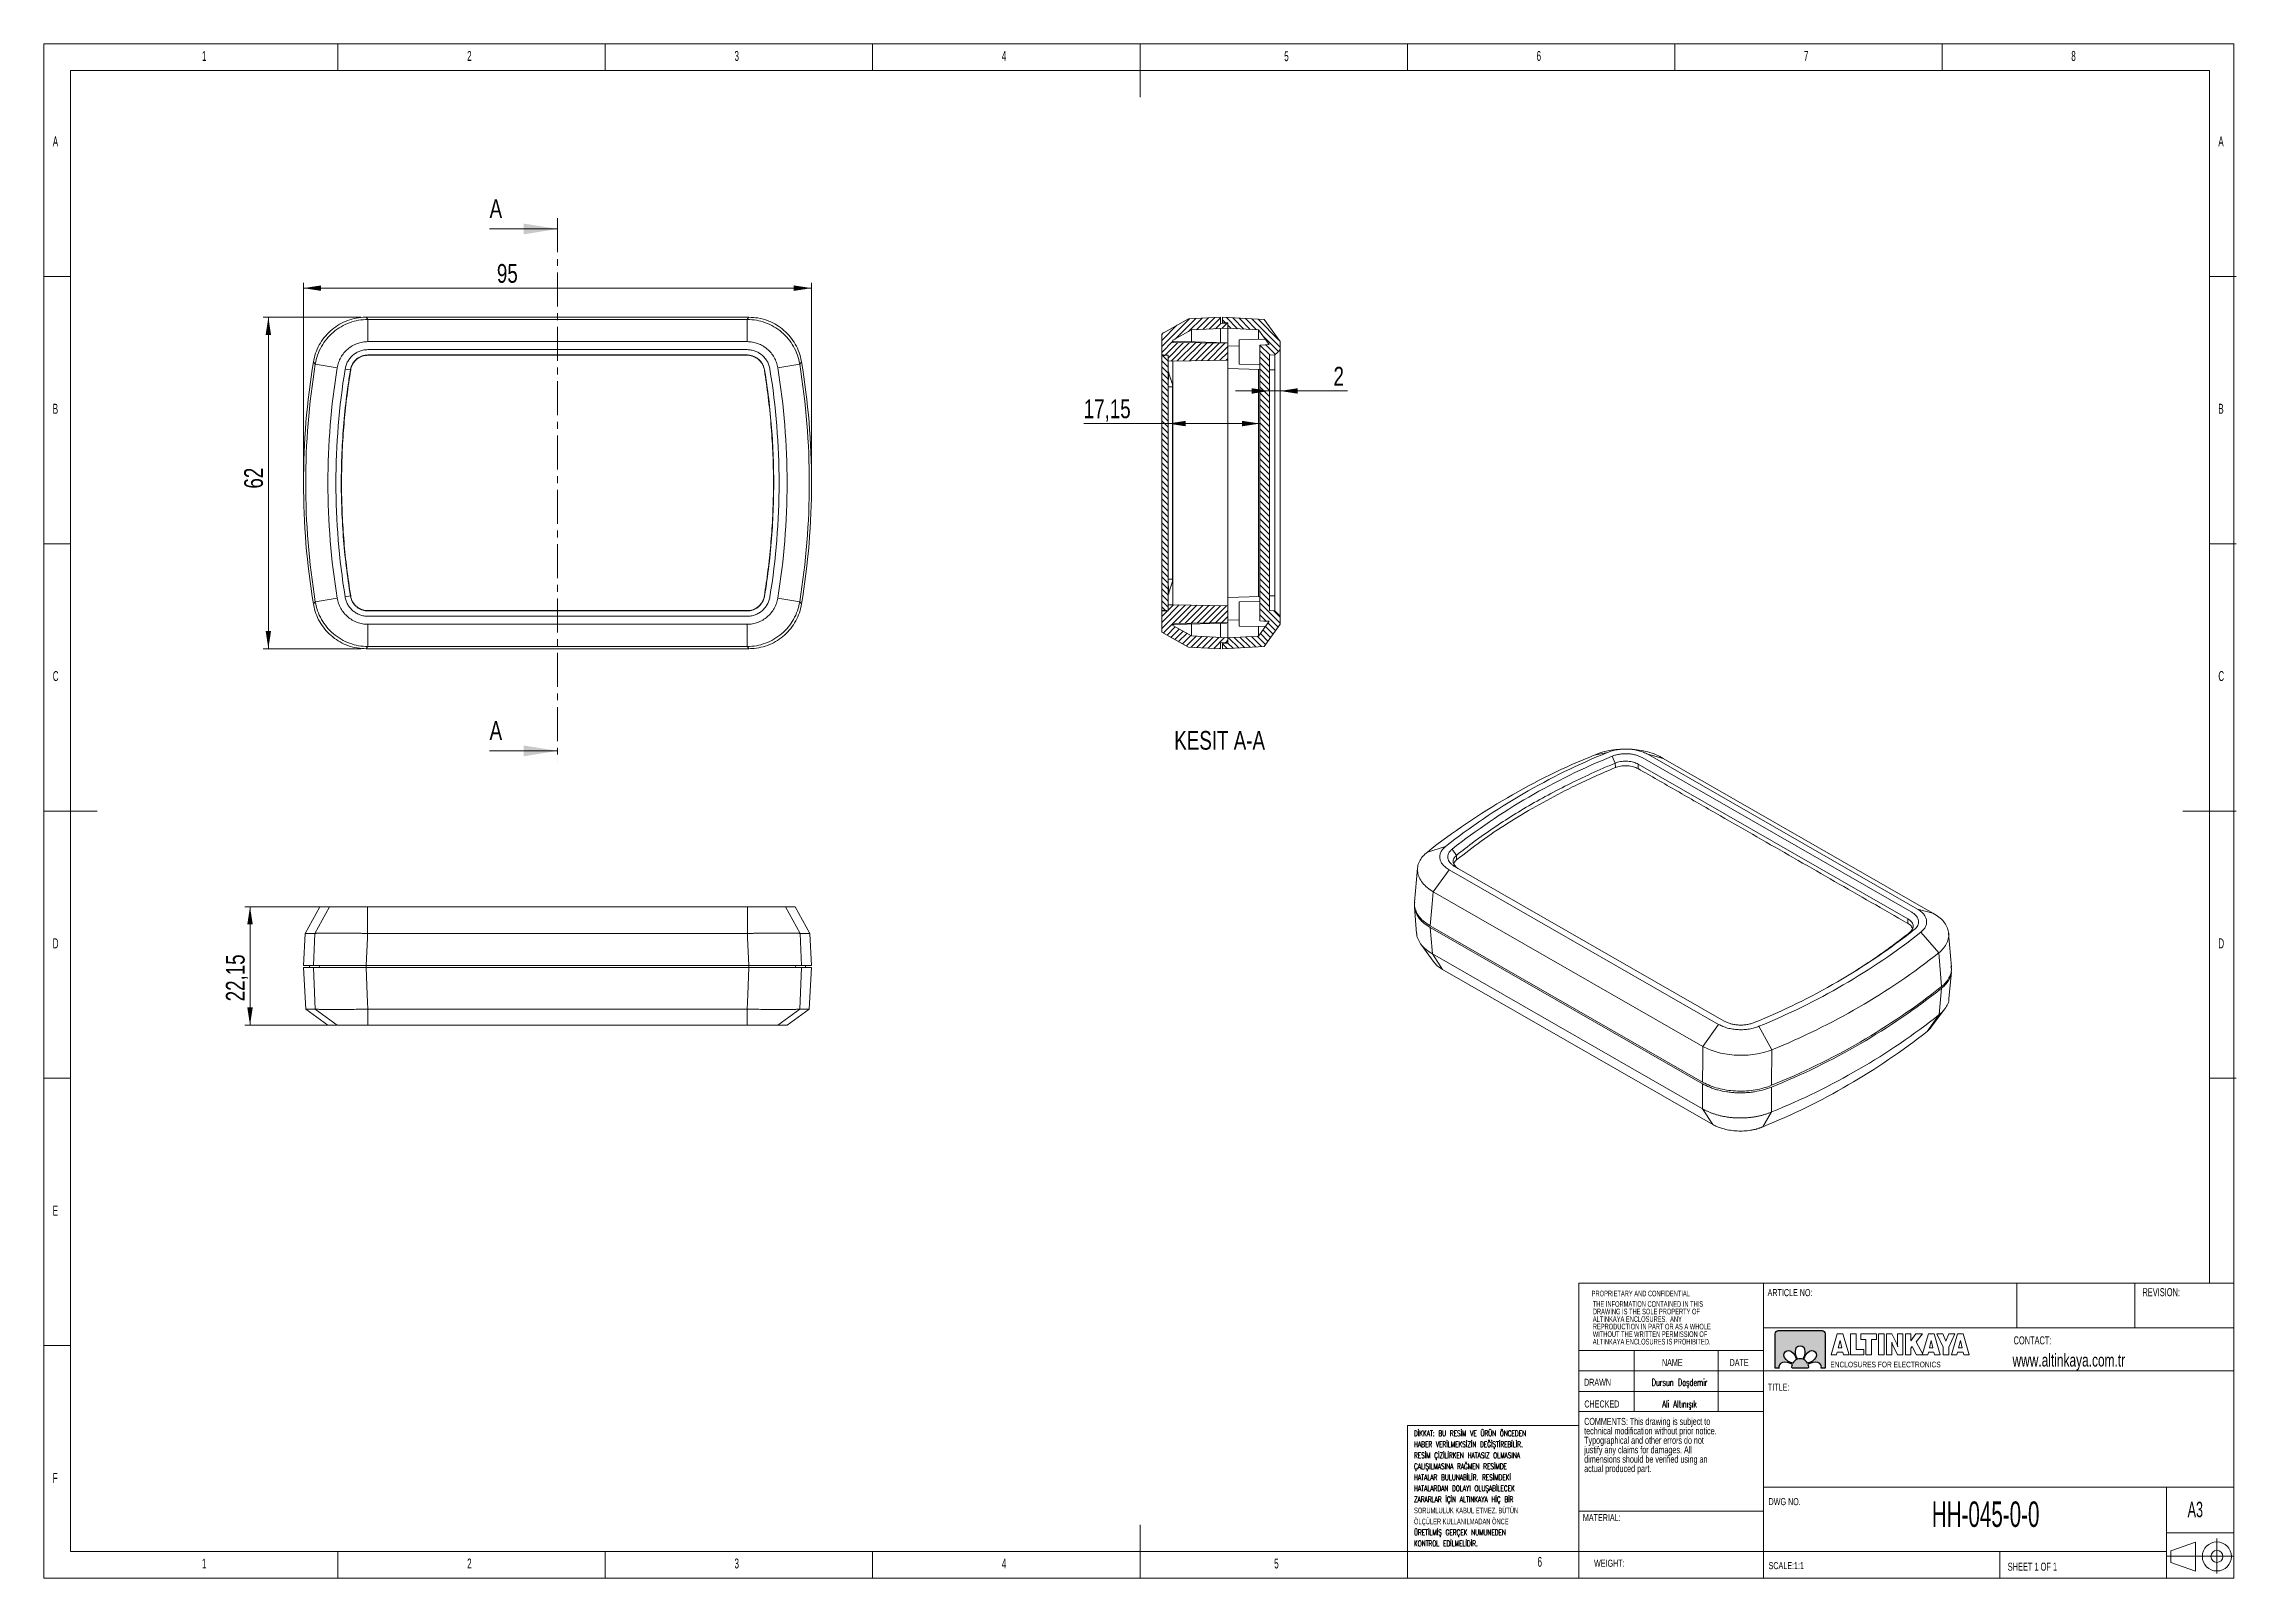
# Model space of a CAD drawing. Header units: millimetres. Extents: x 5 to 415, y 5 to 292.
import ezdxf

# ---------------------------------------------------------------- set-up
doc = ezdxf.new("R2010")
doc.units = ezdxf.units.MM
doc.linetypes.add('CENTER', pattern=[10.16, 6.35, -1.27, 1.27, -1.27])
doc.layers.add('LAYER_1', color=179, linetype='Continuous', lineweight=15)
doc.layers.add('LAYER_2', color=1, linetype='Continuous')
doc.styles.add('SLDTEXTSTYLE0', font='TXT', dxfattribs={"width": 0.7})
doc.styles.add('SLDTEXTSTYLE1', font='TXT', dxfattribs={"width": 0.605})
doc.styles.add('SLDTEXTSTYLE2', font='TXT', dxfattribs={"width": 0.605, "bigfont": 'bigfont'})
doc.styles.add('SLDTEXTSTYLE3', font='TXT', dxfattribs={"width": 0.75})
doc.dimstyles.new('SLDDIMSTYLE0', dxfattribs={"dimtxt": 3.5, "dimasz": 3.302, "dimexe": 0, "dimexo": 0.0625, "dimgap": 0.875, "dimtad": 1, "dimrnd": 1e-09, "dimzin": 12, "dimdsep": 46, "dimtxsty": 'SLDTEXTSTYLE3', "dimsah": 1, "dimcen": 0.09, "dimadec": 0, "dimazin": 3, "dimtfac": 1, "dimtofl": 0, "dimtmove": 0, "dimatfit": 3, "dimfxl": 1, "dimfrac": 2, "dimtolj": 1, "dimtzin": 12, "dimarcsym": 0})
doc.dimstyles.new('SLDDIMSTYLE1', dxfattribs={"dimtxt": 3.5, "dimasz": 3.302, "dimexe": 0, "dimexo": 0.0625, "dimgap": 0.875, "dimtad": 1, "dimrnd": 1e-09, "dimzin": 12, "dimdsep": 46, "dimtxsty": 'SLDTEXTSTYLE3', "dimsah": 1, "dimcen": 0.09, "dimadec": 0, "dimazin": 3, "dimtfac": 1, "dimtmove": 0, "dimatfit": 0, "dimfxl": 1, "dimfrac": 2, "dimtolj": 1, "dimtzin": 12, "dimarcsym": 0})

msp = doc.modelspace()

# ---------------------------------------------------------------- texts
at = {"color": 7, "linetype": 'Continuous', "lineweight": 0}
for s, insert, char_height, attachment_point, style in [('1', (34.583, 290.668), 1.852, 1, 'SLDTEXTSTYLE1'), ('2', (84.167, 290.668), 1.852, 1, 'SLDTEXTSTYLE1'), ('3', (134.167, 290.668), 1.852, 1, 'SLDTEXTSTYLE1'), ('4', (184.167, 290.668), 1.852, 1, 'SLDTEXTSTYLE1'), ('5', (236.975, 290.614), 1.852, 1, 'SLDTEXTSTYLE1'), ('6', (284.167, 290.668), 1.852, 1, 'SLDTEXTSTYLE1'), ('7', (334.167, 290.668), 1.852, 1, 'SLDTEXTSTYLE1'), ('8', (384.167, 290.668), 1.852, 1, 'SLDTEXTSTYLE1'), ('A', (6.667, 274.668), 1.852, 1, 'SLDTEXTSTYLE1'), ('A', (411.667, 274.668), 1.852, 1, 'SLDTEXTSTYLE1'), ('B', (6.667, 224.668), 1.852, 1, 'SLDTEXTSTYLE1'), ('B', (411.667, 224.668), 1.852, 1, 'SLDTEXTSTYLE1'), ('C', (6.667, 174.668), 1.852, 1, 'SLDTEXTSTYLE1'), ('C', (411.667, 174.668), 1.852, 1, 'SLDTEXTSTYLE1'), ('D', (6.667, 124.668), 1.852, 1, 'SLDTEXTSTYLE1'), ('D', (411.667, 124.668), 1.852, 1, 'SLDTEXTSTYLE1'), ('E', (6.667, 74.668), 1.852, 1, 'SLDTEXTSTYLE1'), ('PROPRIETARY AND CONFIDENTIAL', (294.469, 58.774), 1.05833, 1, 'SLDTEXTSTYLE1'), ('ARTICLE NO:', (327.372, 59.073), 1.32292, 1, 'SLDTEXTSTYLE1'), ('REVISION:', (397.488, 59.243), 1.5, 1, 'SLDTEXTSTYLE1'), ('CONTACT:', (373.379, 50.23), 1.5, 1, 'SLDTEXTSTYLE1'), ('NAME', (307.616, 45.996), 1.3229, 1, 'SLDTEXTSTYLE1'), ('DATE', (320.264, 45.996), 1.3229, 1, 'SLDTEXTSTYLE1'), ('www.altinkaya.com.tr', (373.178, 46.964), 2.38125, 1, 'SLDTEXTSTYLE0'), ('DRAWN', (293.043, 42.302), 1.3229, 1, 'SLDTEXTSTYLE1'), ('Dursun Daşdemir', (310.911, 42.302), 1.32292, 2, 'SLDTEXTSTYLE2'), ('TITLE:', (327.438, 41.388), 1.3229, 1, 'SLDTEXTSTYLE1'), ('CHECKED', (293.103, 38.244), 1.3229, 1, 'SLDTEXTSTYLE1'), ('Ali Altınışık', (310.911, 38.244), 1.32292, 2, 'SLDTEXTSTYLE2'), ('F', (6.667, 24.668), 1.852, 1, 'SLDTEXTSTYLE1'), ('MATERIAL:', (292.826, 16.987), 1.3229, 1, 'SLDTEXTSTYLE1'), ('DWG NO.', (327.555, 19.978), 1.3229, 1, 'SLDTEXTSTYLE1'), ('A3', (405.921, 19.3), 2.9104, 1, 'SLDTEXTSTYLE1'), ('1', (34.583, 8.668), 1.852, 1, 'SLDTEXTSTYLE1'), ('2', (84.167, 8.668), 1.852, 1, 'SLDTEXTSTYLE1'), ('3', (134.167, 8.668), 1.852, 1, 'SLDTEXTSTYLE1'), ('4', (184.167, 8.668), 1.852, 1, 'SLDTEXTSTYLE1'), ('5', (235.096, 8.668), 1.852, 1, 'SLDTEXTSTYLE1'), ('6', (284.349, 8.984), 1.852, 1, 'SLDTEXTSTYLE1')]:
    msp.add_mtext(s, dxfattribs=dict(at, insert=insert, char_height=char_height, attachment_point=attachment_point, style=style))
at = {"color": 7, "linetype": 'Continuous', "char_height": 3.5, "attachment_point": 1, "style": 'SLDTEXTSTYLE3'}
for insert in [(88.363, 262.93), (88.363, 165.305)]:
    msp.add_mtext('A', dxfattribs=dict(at, insert=insert))
at = {"layer": 'LAYER_1'}
for s, insert, char_height, attachment_point, style in [('KESIT A-A', (224.897, 163.465), 3.5, 2, 'SLDTEXTSTYLE3'), ('HH-045-0-0', (368.147, 19.349), 4.7625, 2, 'SLDTEXTSTYLE1'), ('WEIGHT:', (294.915, 8.452), 1.3229, 1, 'SLDTEXTSTYLE1'), ('SCALE:1:1', (327.555, 8.01), 1.3229, 1, 'SLDTEXTSTYLE1'), ('SHEET 1 OF 1', (372.278, 7.9), 1.5, 1, 'SLDTEXTSTYLE1')]:
    msp.add_mtext(s, dxfattribs=dict(at, insert=insert, char_height=char_height, attachment_point=attachment_point, style=style))

# ---------------------------------------------------------------- blocks, each defined once
blk = doc.blocks.new('Block4_1')
at = {"color": 7, "linetype": 'Continuous', "lineweight": 0, "insert": (0.07, 1.37), "char_height": 1.3229, "attachment_point": 1, "style": 'SLDTEXTSTYLE0'}
blk.add_mtext('ENCLOSURES FOR ELECTRONICS', dxfattribs=at)
blk = doc.blocks.new('Block5')
at = {"layer": 'LAYER_1'}
for p, q in [((6.79, 7.34), (1.01, 5.34)), ((1.01, 5.34), (1.01, 2.54)), ((6.79, 7.34), (6.79, 0.54)), ((11.82, 8.19), (11.82, 0)), ((0, 4.03), (15.88, 4.03)), ((1.01, 2.54), (6.79, 0.54))]:
    blk.add_line(p, q, dxfattribs=at)
for radius in [3.4, 1.4]:
    blk.add_circle((11.82, 3.99), radius, dxfattribs=at)
blk = doc.blocks.new('Block6')
at = {"layer": 'LAYER_1', "color": 250}
for p, q in [((0, 0), (1.27, 4.36)), ((1.14, 0), (0, 0)), ((1.28, 0.58), (1.14, 0)), ((1.27, 4.36), (2.44, 4.36)), ((2.43, 0.58), (1.28, 0.58)), ((1.86, 3), (1.49, 1.49)), ((1.49, 1.49), (2.22, 1.49)), ((2.22, 1.49), (1.86, 3)), ((2.56, 0), (2.43, 0.58)), ((2.44, 4.36), (3.71, 0)), ((3.71, 0), (2.56, 0)), ((4.04, 0), (4.04, 4.36)), ((4.04, 4.36), (5.2, 4.36)), ((6.77, 0), (4.04, 0)), ((5.2, 4.36), (5.2, 1.16)), ((5.2, 1.16), (6.77, 1.16)), ((6.19, 3.21), (6.19, 4.36)), ((6.19, 4.36), (9.41, 4.36)), ((7.23, 3.21), (6.19, 3.21)), ((6.77, 1.16), (6.77, 0)), ((7.23, 0), (7.23, 3.21)), ((8.39, 0), (7.23, 0)), ((9.41, 3.21), (8.39, 3.21)), ((8.39, 3.21), (8.39, 0)), ((9.41, 4.36), (9.41, 3.21)), ((9.82, 0), (9.82, 4.36)), ((9.82, 4.36), (11, 4.36)), ((11, 0), (9.82, 0)), ((11, 4.36), (11, 0)), ((11.52, 0), (11.52, 4.36)), ((11.52, 4.36), (12.62, 4.36)), ((12.62, 0), (11.52, 0)), ((12.62, 4.36), (13.64, 2.33)), ((12.62, 2.04), (12.62, 0)), ((13.82, 0), (12.8, 2.01)), ((13.82, 2.3), (13.82, 4.36)), ((13.82, 4.36), (14.92, 4.36)), ((14.92, 0), (13.82, 0)), ((14.92, 4.36), (14.92, 0)), ((15.42, 0), (15.42, 4.36)), ((15.42, 4.36), (16.57, 4.36)), ((16.57, 0), (15.42, 0)), ((16.57, 4.36), (16.57, 2.92)), ((16.57, 2.92), (17.61, 4.36)), ((16.86, 1.75), (16.57, 1.39)), ((16.57, 1.39), (16.57, 0)), ((17.74, 0), (16.86, 1.75)), ((17.61, 4.36), (18.96, 4.36)), ((18.96, 4.36), (17.67, 2.75)), ((17.67, 2.75), (19.12, 0)), ((19.12, 0), (17.74, 0)), ((18.94, 0), (20.21, 4.36)), ((20.08, 0), (18.94, 0)), ((20.22, 0.58), (20.08, 0)), ((20.21, 4.36), (21.38, 4.36)), ((21.37, 0.58), (20.22, 0.58)), ((20.8, 3), (20.43, 1.49)), ((20.43, 1.49), (21.16, 1.49)), ((21.16, 1.49), (20.8, 3)), ((21.5, 0), (21.37, 0.58)), ((21.38, 4.36), (22.65, 0)), ((22.65, 0), (21.5, 0)), ((23.27, 1.61), (21.94, 4.36)), ((21.94, 4.36), (23.22, 4.36)), ((23.22, 4.36), (23.84, 2.87)), ((23.27, 0), (23.27, 1.61)), ((24.42, 0), (23.27, 0)), ((23.84, 2.87), (24.47, 4.36)), ((25.72, 4.36), (24.42, 1.61)), ((24.42, 1.61), (24.42, 0)), ((24.47, 4.36), (25.72, 4.36)), ((25, 0), (26.27, 4.36)), ((26.14, 0), (25, 0)), ((26.28, 0.58), (26.14, 0)), ((26.27, 4.36), (27.44, 4.36)), ((27.43, 0.58), (26.28, 0.58)), ((26.86, 3), (26.49, 1.49)), ((26.49, 1.49), (27.21, 1.49)), ((27.21, 1.49), (26.86, 3)), ((27.56, 0), (27.43, 0.58)), ((27.44, 4.36), (28.71, 0)), ((28.71, 0), (27.56, 0))]:
    blk.add_line(p, q, dxfattribs=at)
for points in [[(12.7, 2.26), (12.67, 2.37), (12.63, 2.5), (12.59, 2.64)], [(12.59, 2.64), (12.6, 2.56), (12.61, 2.48), (12.62, 2.4)], [(12.62, 2.4), (12.62, 2.31), (12.62, 2.19), (12.62, 2.04)], [(12.8, 2.01), (12.77, 2.07), (12.74, 2.16), (12.7, 2.26)], [(13.64, 2.33), (13.67, 2.28), (13.7, 2.19), (13.73, 2.09)], [(13.73, 2.09), (13.77, 1.99), (13.81, 1.86), (13.85, 1.71)], [(13.82, 1.97), (13.82, 2.06), (13.82, 2.17), (13.82, 2.3)], [(13.85, 1.71), (13.84, 1.79), (13.83, 1.87), (13.82, 1.97)]]:
    blk.add_open_spline(points, degree=3, dxfattribs=at)
blk = doc.blocks.new('SW_NOTE_0')
at = {"color": 0, "linetype": 'Continuous', "lineweight": 0, "char_height": 1.3229, "attachment_point": 1, "style": 'SLDTEXTSTYLE1'}
for s, insert in [('technical modification without prior notice.', (0, -0.06)), ('COMMENTS: This drawing is subject to', (0, 1.71)), ('justify any claims for damages. All', (0, -3.59)), ('Typographical and other errors do not', (0, -1.82)), ('dimensions should be verified using an', (0, -5.35)), ('actual produced part.', (0, -7.11))]:
    blk.add_mtext(s, dxfattribs=dict(at, insert=insert))
blk = doc.blocks.new('SW_NOTE_1')
at = {"color": 0, "linetype": 'Continuous', "lineweight": 0, "char_height": 1.0583, "attachment_point": 1, "style": 'SLDTEXTSTYLE1'}
for s, insert in [('THE INFORMATION CONTAINED IN THIS', (0, 1.36)), ('ALTINKAYA ENCLOSURES.  ANY', (0, -1.46)), ('DRAWING IS THE SOLE PROPERTY OF', (0, -0.05)), ('REPRODUCTION IN PART OR AS A WHOLE', (0, -2.87)), ('WITHOUT THE WRITTEN PERMISSION OF', (0, -4.28)), ('ALTINKAYA ENCLOSURES IS PROHIBITED.', (0, -5.69))]:
    blk.add_mtext(s, dxfattribs=dict(at, insert=insert))
blk = doc.blocks.new('SW_NOTE_2')
at = {"layer": 'LAYER_1', "color": 0, "char_height": 1.06, "attachment_point": 1}
for s, insert, style in [('DİKKAT: BU RESİM VE ÜRÜN ÖNCEDEN', (0, 1.37), 'SLDTEXTSTYLE2'), ('HABER VERİLMEKSİZİN DEĞİŞTİREBİLİR.', (0, -0.69), 'SLDTEXTSTYLE2'), ('RESİM ÇİZİLİRKEN HATASIZ OLMASINA', (0, -2.75), 'SLDTEXTSTYLE2'), ('ÇALIŞILMASINA RAĞMEN RESİMDE', (0, -4.81), 'SLDTEXTSTYLE2'), ('HATALAR BULUNABİLİR. RESİMDEKİ', (0, -6.87), 'SLDTEXTSTYLE2'), ('ZARARLAR İÇİN ALTINKAYA HİÇ BİR', (0, -10.99), 'SLDTEXTSTYLE2'), ('HATALARDAN DOLAYI OLUŞABİLECEK', (0, -8.93), 'SLDTEXTSTYLE2'), ('SORUMLULUK KABUL ETMEZ. BÜTÜN', (0, -13.05), 'SLDTEXTSTYLE1'), ('ÖLÇÜLER KULLANILMADAN ÖNCE', (0, -15.11), 'SLDTEXTSTYLE1'), ('ÜRETİLMİŞ GERÇEK NUMUNEDEN', (0, -17.17), 'SLDTEXTSTYLE2'), ('KONTROL EDİLMELİDİR.', (0, -19.23), 'SLDTEXTSTYLE2')]:
    blk.add_mtext(s, dxfattribs=dict(at, insert=insert, style=style))
blk = doc.blocks.new('_D')
at = {"layer": 'LAYER_1'}
for p, q in [((53.56, 210.86), (53.56, 247.3)), ((53.56, 246.3), (148.56, 246.3)), ((148.56, 210.86), (148.56, 247.3))]:
    blk.add_line(p, q, dxfattribs=at)
for points in [[(53.56, 246.3), (56.86, 245.79), (56.86, 246.81)], [(148.56, 246.3), (145.26, 246.81), (145.26, 245.79)]]:
    blk.add_solid(points, dxfattribs=at)
at = {"layer": 'LAYER_1', "insert": (89.73, 250.81), "char_height": 3.5, "attachment_point": 1, "style": 'SLDTEXTSTYLE3'}
blk.add_mtext('95', dxfattribs=at)
blk = doc.blocks.new('_D_1')
at = {"layer": 'LAYER_1'}
for p, q in [((64.27, 240.86), (45.99, 240.86)), ((46.99, 240.86), (46.99, 178.86)), ((64.27, 178.86), (45.99, 178.86))]:
    blk.add_line(p, q, dxfattribs=at)
for points in [[(46.99, 240.86), (46.48, 237.56), (47.49, 237.56)], [(46.99, 178.86), (47.49, 182.16), (46.48, 182.16)]]:
    blk.add_solid(points, dxfattribs=at)
at = {"layer": 'LAYER_1', "insert": (42.47, 208.81), "char_height": 3.5, "attachment_point": 1, "rotation": 90, "style": 'SLDTEXTSTYLE3'}
blk.add_mtext('62', dxfattribs=at)
blk = doc.blocks.new('_D_2')
at = {"layer": 'LAYER_1'}
for q in [(199.47, 220.97), (232.41, 220.97)]:
    blk.add_line((215.26, 220.97), q, dxfattribs=at)
for points in [[(215.26, 220.97), (218.56, 220.46), (218.56, 221.48)], [(232.41, 220.97), (229.1, 221.48), (229.1, 220.46)]]:
    blk.add_solid(points, dxfattribs=at)
at = {"layer": 'LAYER_1', "insert": (199.47, 225.48), "char_height": 3.5, "attachment_point": 1, "style": 'SLDTEXTSTYLE3'}
blk.add_mtext('17,15', dxfattribs=at)
blk = doc.blocks.new('_D_3')
at = {"layer": 'LAYER_1'}
for p, q in [((236.21, 233.8), (236.21, 226.07)), ((234.21, 227.07), (227.86, 227.07)), ((234.21, 227.07), (236.21, 227.07)), ((236.21, 227.07), (248.78, 227.07))]:
    blk.add_line(p, q, dxfattribs=at)
for points in [[(234.21, 227.07), (230.9, 227.58), (230.9, 226.56)], [(236.21, 227.07), (239.51, 226.56), (239.51, 227.58)]]:
    blk.add_solid(points, dxfattribs=at)
at = {"layer": 'LAYER_1', "insert": (246.19, 231.58), "char_height": 3.5, "attachment_point": 1, "style": 'SLDTEXTSTYLE3'}
blk.add_mtext('2', dxfattribs=at)
blk = doc.blocks.new('_D_4')
at = {"layer": 'LAYER_1'}
for p, q in [((64.54, 130.6), (42.56, 130.6)), ((43.56, 130.6), (43.56, 108.45)), ((64.62, 108.45), (42.56, 108.45))]:
    blk.add_line(p, q, dxfattribs=at)
for points in [[(43.56, 130.6), (43.05, 127.3), (44.07, 127.3)], [(43.56, 108.45), (44.07, 111.75), (43.05, 111.75)]]:
    blk.add_solid(points, dxfattribs=at)
at = {"layer": 'LAYER_1', "insert": (39.05, 112.9), "char_height": 3.5, "attachment_point": 1, "rotation": 90, "style": 'SLDTEXTSTYLE3'}
blk.add_mtext('22,15', dxfattribs=at)

# ---------------------------------------------------------------- dimensions: what is measured, and where the dimension line sits
at = {"layer": 'LAYER_1'}
for base, p1, p2, dimstyle, picture, middle in [((148.563, 246.302), (53.563, 209.861), (148.563, 209.861), 'SLDDIMSTYLE0', '_D', (92.316, 246.302)), ((232.405, 220.968), (215.255, 233.753), (232.405, 235.654), 'SLDDIMSTYLE0', '_D_2', (205.288, 220.968)), ((236.205, 227.073), (234.205, 233.746), (236.205, 234.798), 'SLDDIMSTYLE1', '_D_3', (247.487, 227.073))]:
    dim = msp.add_linear_dim(base=base, p1=p1, p2=p2, dimstyle=dimstyle, dxfattribs=at)
    dim.commit()
    dim.dimension.update_dxf_attribs({"geometry": picture, "text_midpoint": middle, "dimtype": 160})
for base, p1, p2, picture, middle in [((46.986, 178.861), (65.271, 240.861), (65.271, 178.861), '_D_1', (46.986, 211.395)), ((43.563, 108.447), (65.539, 130.597), (65.617, 108.447), '_D_4', (43.563, 118.717))]:
    dim = msp.add_linear_dim(base=base, p1=p1, p2=p2, angle=90, dimstyle='SLDDIMSTYLE0', dxfattribs=at)
    dim.commit()
    dim.dimension.update_dxf_attribs({"geometry": picture, "text_midpoint": middle, "dimtype": 160})

# ---------------------------------------------------------------- hatches: boundary and pattern name
at = {"linetype": 'Continuous', "lineweight": 0}
h = msp.add_hatch(dxfattribs=at)
h.set_pattern_fill('ANSI31', scale=0.25, style=0)
edge = h.paths.add_edge_path(flags=0)
edge.add_line((226.455, 239.685), (225.055, 239.758))
edge.add_line((225.055, 239.758), (225.055, 240.861))
edge.add_line((225.055, 240.861), (219.048, 240.547))
edge.add_line((219.048, 240.547), (214.055, 237.785))
edge.add_line((214.055, 237.785), (214.055, 233.806))
edge.add_spline(control_points=[(214.055, 233.806), (214.156, 233.804), (214.257, 233.802), (214.358, 233.8), (214.657, 233.794), (214.956, 233.789), (215.255, 233.783)], knot_values=[0.0037166, 0.0037166, 0.0037166, 0.0037166, 0.0040193, 0.0040193, 0.0040193, 0.0049168, 0.0049168, 0.0049168, 0.0049168], weights=[1, 1, 1, 1, 1, 1, 1], degree=3, periodic=0)
edge.add_line((215.255, 233.783), (215.255, 232.677))
edge.add_line((215.255, 232.677), (216.155, 232.661))
edge.add_line((216.155, 232.661), (226.405, 232.84))
edge.add_line((226.405, 232.84), (226.405, 235.982))
edge.add_line((226.405, 235.982), (216.155, 236.161))
edge.add_line((216.155, 236.161), (216.155, 236.547))
edge.add_line((216.155, 236.547), (219.641, 238.475))
edge.add_line((219.641, 238.475), (226.455, 238.832))
edge.add_line((226.455, 238.832), (226.455, 239.685))
h = msp.add_hatch(dxfattribs=at)
h.set_pattern_fill('ANSI31', scale=0.25, angle=90, style=0)
edge = h.paths.add_edge_path(flags=0)
edge.add_spline(control_points=[(235.205, 233.798), (235.368, 233.961), (235.531, 234.124), (235.694, 234.286), (235.779, 234.372), (235.864, 234.457), (235.949, 234.542), (236.035, 234.627), (236.12, 234.713), (236.205, 234.798)], knot_values=[0, 0, 0, 0, 0.0006909, 0.0006909, 0.0006909, 0.0010525, 0.0010525, 0.0010525, 0.0014142, 0.0014142, 0.0014142, 0.0014142], weights=[1, 1, 1, 1, 1, 1, 1, 1, 1, 1], degree=3, periodic=0)
edge.add_line((236.205, 234.798), (236.205, 236.298))
edge.add_line((236.205, 236.298), (233.209, 240.455))
edge.add_line((233.209, 240.455), (225.455, 240.861))
edge.add_line((225.455, 240.861), (225.455, 239.861))
edge.add_line((225.455, 239.861), (226.455, 239.809))
edge.add_line((226.455, 239.809), (226.455, 238.806))
edge.add_line((226.455, 238.806), (232.147, 238.508))
edge.add_line((232.147, 238.508), (234.139, 235.745))
edge.add_spline(control_points=[(234.139, 235.745), (233.901, 235.732), (233.663, 235.72), (233.425, 235.707), (233.085, 235.69), (232.745, 235.672), (232.405, 235.654)], knot_values=[0.0000106, 0.0000106, 0.0000106, 0.0000106, 0.0007248, 0.0007248, 0.0007248, 0.0017464, 0.0017464, 0.0017464, 0.0017464], weights=[1, 1, 1, 1, 1, 1, 1], degree=3, periodic=0)
edge.add_line((232.405, 235.654), (232.405, 184.069))
edge.add_spline(control_points=[(232.405, 184.069), (232.646, 184.056), (232.888, 184.043), (233.129, 184.031), (233.466, 184.013), (233.802, 183.995), (234.139, 183.978)], knot_values=[0, 0, 0, 0, 0.0007248, 0.0007248, 0.0007248, 0.0017358, 0.0017358, 0.0017358, 0.0017358], weights=[1, 1, 1, 1, 1, 1, 1], degree=3, periodic=0)
edge.add_line((234.139, 183.978), (232.147, 181.215))
edge.add_line((232.147, 181.215), (226.455, 180.916))
edge.add_line((226.455, 180.916), (226.455, 179.914))
edge.add_line((226.455, 179.914), (225.455, 179.861))
edge.add_line((225.455, 179.861), (225.455, 178.861))
edge.add_line((225.455, 178.861), (233.209, 179.268))
edge.add_line((233.209, 179.268), (236.205, 183.425))
edge.add_line((236.205, 183.425), (236.205, 184.925))
edge.add_spline(control_points=[(236.205, 184.925), (236.042, 185.088), (235.88, 185.25), (235.717, 185.413), (235.631, 185.498), (235.546, 185.584), (235.461, 185.669), (235.376, 185.754), (235.29, 185.839), (235.205, 185.925)], knot_values=[0, 0, 0, 0, 0.0006909, 0.0006909, 0.0006909, 0.0010525, 0.0010525, 0.0010525, 0.0014142, 0.0014142, 0.0014142, 0.0014142], weights=[1, 1, 1, 1, 1, 1, 1, 1, 1, 1], degree=3, periodic=0)
edge.add_line((235.205, 185.925), (234.205, 185.977))
edge.add_line((234.205, 185.977), (234.205, 233.746))
edge.add_line((234.205, 233.746), (235.205, 233.798))
h = msp.add_hatch(dxfattribs=at)
h.set_pattern_fill('ANSI31', scale=0.25, angle=90, style=0)
edge = h.paths.add_edge_path(flags=0)
edge.add_line((214.055, 233.696), (214.055, 186.026))
edge.add_ellipse((233.904, 187.211), major_axis=(-57.307, 2.001), ratio=0.0348783, start_angle=5.41685, end_angle=5.80991)
edge.add_line((215.255, 185.969), (215.255, 233.753))
edge.add_ellipse((233.904, 232.511), major_axis=(-57.307, -2.001), ratio=0.0348783, start_angle=354.19009, end_angle=354.58315)
h = msp.add_hatch(dxfattribs=at)
h.set_pattern_fill('ANSI31', scale=0.25, style=0)
edge = h.paths.add_edge_path(flags=0)
edge.add_line((225.055, 179.964), (226.455, 180.038))
edge.add_line((226.455, 180.038), (226.455, 180.891))
edge.add_line((226.455, 180.891), (219.641, 181.248))
edge.add_line((219.641, 181.248), (216.155, 183.176))
edge.add_line((216.155, 183.176), (216.155, 183.561))
edge.add_line((216.155, 183.561), (226.405, 183.74))
edge.add_line((226.405, 183.74), (226.405, 186.882))
edge.add_line((226.405, 186.882), (216.155, 187.061))
edge.add_line((216.155, 187.061), (215.255, 187.046))
edge.add_line((215.255, 187.046), (215.255, 185.939))
edge.add_spline(control_points=[(215.255, 185.939), (214.956, 185.934), (214.657, 185.928), (214.358, 185.923), (214.257, 185.921), (214.156, 185.919), (214.055, 185.917)], knot_values=[0.0031218, 0.0031218, 0.0031218, 0.0031218, 0.0040193, 0.0040193, 0.0040193, 0.004322, 0.004322, 0.004322, 0.004322], weights=[1, 1, 1, 1, 1, 1, 1], degree=3, periodic=0)
edge.add_line((214.055, 185.917), (214.055, 181.938))
edge.add_line((214.055, 181.938), (219.048, 179.176))
edge.add_line((219.048, 179.176), (225.055, 178.861))
edge.add_line((225.055, 178.861), (225.055, 179.964))
at = {"layer": 'LAYER_2'}
h = msp.add_hatch(color=256, dxfattribs=at)
edge = h.paths.add_edge_path(flags=0)
edge.add_spline(control_points=[(329.363, 51.312), (329.041, 51.312), (328.778, 51.05), (328.778, 50.727)], knot_values=[0.9444444, 0.9444444, 0.9444444, 0.9444444, 1, 1, 1, 1], weights=[1, 1, 1, 1], degree=3, periodic=0)
edge.add_line((328.778, 50.727), (328.778, 44.291))
edge.add_line((328.778, 44.291), (329.516, 44.291))
edge.add_spline(control_points=[(329.516, 44.291), (329.5, 44.362), (329.491, 44.438), (329.492, 44.518)], knot_values=[0.7777778, 0.7777778, 0.7777778, 0.7777778, 0.8333333, 0.8333333, 0.8333333, 0.8333333], weights=[1, 1, 1, 1], degree=3, periodic=0)
edge.add_spline(control_points=[(329.492, 44.518), (329.489, 45.083), (329.911, 45.404), (330.619, 45.418)], knot_values=[0.7222222, 0.7222222, 0.7222222, 0.7222222, 0.7777778, 0.7777778, 0.7777778, 0.7777778], weights=[1, 1, 1, 1], degree=3, periodic=0)
edge.add_spline(control_points=[(330.619, 45.418), (331.239, 45.429), (331.856, 45.083), (331.999, 44.997)], knot_values=[0.6666667, 0.6666667, 0.6666667, 0.6666667, 0.7222222, 0.7222222, 0.7222222, 0.7222222], weights=[1, 1, 1, 1], degree=3, periodic=0)
edge.add_spline(control_points=[(331.999, 44.997), (331.948, 44.845), (331.921, 44.683), (331.921, 44.514)], knot_values=[0.6111111, 0.6111111, 0.6111111, 0.6111111, 0.6666667, 0.6666667, 0.6666667, 0.6666667], weights=[1, 1, 1, 1], degree=3, periodic=0)
edge.add_spline(control_points=[(331.921, 44.514), (331.921, 44.438), (331.926, 44.364), (331.937, 44.291)], knot_values=[0.5555556, 0.5555556, 0.5555556, 0.5555556, 0.6111111, 0.6111111, 0.6111111, 0.6111111], weights=[1, 1, 1, 1], degree=3, periodic=0)
edge.add_line((331.937, 44.291), (334.981, 44.291))
edge.add_spline(control_points=[(334.981, 44.291), (334.992, 44.364), (334.997, 44.438), (334.997, 44.514)], knot_values=[0.4444444, 0.4444444, 0.4444444, 0.4444444, 0.5, 0.5, 0.5, 0.5], weights=[1, 1, 1, 1], degree=3, periodic=0)
edge.add_spline(control_points=[(334.997, 44.514), (334.997, 44.68), (334.971, 44.839), (334.922, 44.989)], knot_values=[0.3888889, 0.3888889, 0.3888889, 0.3888889, 0.4444444, 0.4444444, 0.4444444, 0.4444444], weights=[1, 1, 1, 1], degree=3, periodic=0)
edge.add_spline(control_points=[(334.922, 44.989), (335.07, 45.077), (335.683, 45.419), (336.299, 45.408)], knot_values=[0.3333333, 0.3333333, 0.3333333, 0.3333333, 0.3888889, 0.3888889, 0.3888889, 0.3888889], weights=[1, 1, 1, 1], degree=3, periodic=0)
edge.add_spline(control_points=[(336.299, 45.408), (337.007, 45.395), (337.429, 45.073), (337.427, 44.509)], knot_values=[0.2777778, 0.2777778, 0.2777778, 0.2777778, 0.3333333, 0.3333333, 0.3333333, 0.3333333], weights=[1, 1, 1, 1], degree=3, periodic=0)
edge.add_spline(control_points=[(337.427, 44.509), (337.427, 44.432), (337.419, 44.359), (337.404, 44.291)], knot_values=[0.2222222, 0.2222222, 0.2222222, 0.2222222, 0.2777778, 0.2777778, 0.2777778, 0.2777778], weights=[1, 1, 1, 1], degree=3, periodic=0)
edge.add_line((337.404, 44.291), (338.14, 44.291))
edge.add_line((338.14, 44.291), (338.14, 50.727))
edge.add_spline(control_points=[(338.14, 50.727), (338.14, 51.05), (337.877, 51.312), (337.555, 51.312)], knot_values=[0.0555556, 0.0555556, 0.0555556, 0.0555556, 0.1111111, 0.1111111, 0.1111111, 0.1111111], weights=[1, 1, 1, 1], degree=3, periodic=0)
edge.add_line((337.555, 51.312), (329.363, 51.312))
edge = h.paths.add_edge_path(flags=0)
edge.add_spline(control_points=[(333.943, 45.974), (333.791, 46.025), (333.628, 46.052), (333.459, 46.052)], knot_values=[0.6666667, 0.6666667, 0.6666667, 0.6666667, 0.8333333, 0.8333333, 0.8333333, 0.8333333], weights=[1, 1, 1, 1], degree=3, periodic=0)
edge.add_spline(control_points=[(333.459, 46.052), (333.293, 46.052), (333.133, 46.026), (332.984, 45.977)], knot_values=[0.8333333, 0.8333333, 0.8333333, 0.8333333, 1, 1, 1, 1], weights=[1, 1, 1, 1], degree=3, periodic=0)
edge.add_spline(control_points=[(332.984, 45.977), (332.895, 46.124), (332.553, 46.737), (332.565, 47.354)], knot_values=[0, 0, 0, 0, 0.1666667, 0.1666667, 0.1666667, 0.1666667], weights=[1, 1, 1, 1], degree=3, periodic=0)
edge.add_spline(control_points=[(332.565, 47.354), (332.578, 48.062), (332.9, 48.483), (333.464, 48.481)], knot_values=[0.1666667, 0.1666667, 0.1666667, 0.1666667, 0.3333333, 0.3333333, 0.3333333, 0.3333333], weights=[1, 1, 1, 1], degree=3, periodic=0)
edge.add_spline(control_points=[(333.464, 48.481), (334.028, 48.483), (334.35, 48.062), (334.363, 47.354)], knot_values=[0.3333333, 0.3333333, 0.3333333, 0.3333333, 0.5, 0.5, 0.5, 0.5], weights=[1, 1, 1, 1], degree=3, periodic=0)
edge.add_spline(control_points=[(334.363, 47.354), (334.374, 46.733), (334.028, 46.117), (333.943, 45.974)], knot_values=[0.5, 0.5, 0.5, 0.5, 0.6666667, 0.6666667, 0.6666667, 0.6666667], weights=[1, 1, 1, 1], degree=3, periodic=0)
edge = h.paths.add_edge_path(flags=0)
edge.add_spline(control_points=[(332.091, 47.16), (332.537, 46.731), (332.728, 46.052), (332.769, 45.889)], knot_values=[0.6, 0.6, 0.6, 0.6, 0.8, 0.8, 0.8, 0.8], weights=[1, 1, 1, 1], degree=3, periodic=0)
edge.add_spline(control_points=[(332.769, 45.889), (332.476, 45.741), (332.237, 45.503), (332.088, 45.212)], knot_values=[0.8, 0.8, 0.8, 0.8, 1, 1, 1, 1], weights=[1, 1, 1, 1], degree=3, periodic=0)
edge.add_spline(control_points=[(332.088, 45.212), (331.919, 45.254), (331.246, 45.446), (330.819, 45.889)], knot_values=[0, 0, 0, 0, 0.2, 0.2, 0.2, 0.2], weights=[1, 1, 1, 1], degree=3, periodic=0)
edge.add_spline(control_points=[(330.819, 45.889), (330.328, 46.399), (330.257, 46.924), (330.658, 47.322)], knot_values=[0.2, 0.2, 0.2, 0.2, 0.4, 0.4, 0.4, 0.4], weights=[1, 1, 1, 1], degree=3, periodic=0)
edge.add_spline(control_points=[(330.658, 47.322), (331.056, 47.722), (331.581, 47.652), (332.091, 47.16)], knot_values=[0.4, 0.4, 0.4, 0.4, 0.6, 0.6, 0.6, 0.6], weights=[1, 1, 1, 1], degree=3, periodic=0)
edge = h.paths.add_edge_path(flags=0)
edge.add_spline(control_points=[(336.106, 45.882), (335.676, 45.436), (334.997, 45.245), (334.834, 45.204)], knot_values=[0.6, 0.6, 0.6, 0.6, 0.8, 0.8, 0.8, 0.8], weights=[1, 1, 1, 1], degree=3, periodic=0)
edge.add_spline(control_points=[(334.834, 45.204), (334.687, 45.497), (334.449, 45.736), (334.157, 45.885)], knot_values=[0.8, 0.8, 0.8, 0.8, 1, 1, 1, 1], weights=[1, 1, 1, 1], degree=3, periodic=0)
edge.add_spline(control_points=[(334.157, 45.885), (334.199, 46.053), (334.391, 46.726), (334.834, 47.153)], knot_values=[0, 0, 0, 0, 0.2, 0.2, 0.2, 0.2], weights=[1, 1, 1, 1], degree=3, periodic=0)
edge.add_spline(control_points=[(334.834, 47.153), (335.344, 47.645), (335.87, 47.715), (336.267, 47.315)], knot_values=[0.2, 0.2, 0.2, 0.2, 0.4, 0.4, 0.4, 0.4], weights=[1, 1, 1, 1], degree=3, periodic=0)
edge.add_spline(control_points=[(336.267, 47.315), (336.668, 46.917), (336.597, 46.392), (336.106, 45.882)], knot_values=[0.4, 0.4, 0.4, 0.4, 0.6, 0.6, 0.6, 0.6], weights=[1, 1, 1, 1], degree=3, periodic=0)

# ---------------------------------------------------------------- linework, layer by layer
at = {"color": 7, "linetype": 'CENTER', "lineweight": 0}
msp.add_line((101.063, 259.371), (101.063, 157.746), dxfattribs=at)
at = {"color": 7, "linetype": 'Continuous', "lineweight": 0}
for p, q in [((88.363, 257.371), (101.063, 257.371)), ((88.363, 159.746), (101.063, 159.746))]:
    msp.add_line(p, q, dxfattribs=at)
at = {"color": 7, "linetype": 'Continuous', "lineweight": 15}
for p, q in [((136.854, 240.861), (65.271, 240.861)), ((65.617, 240.455), (65.617, 236.298)), ((65.617, 240.455), (136.509, 240.455)), ((136.509, 240.455), (136.509, 236.298)), ((219.048, 240.547), (214.055, 237.785)), ((219.047, 240.546), (214.055, 237.785)), ((219.641, 238.475), (216.155, 236.547)), ((225.055, 240.861), (219.048, 240.547)), ((226.455, 238.832), (219.641, 238.475)), ((225.055, 239.758), (225.055, 240.861)), ((225.055, 239.758), (226.455, 239.685)), ((225.455, 239.861), (225.455, 240.861)), ((225.455, 240.861), (233.209, 240.455)), ((226.455, 239.809), (225.455, 239.861)), ((226.455, 238.806), (226.455, 239.809)), ((226.455, 239.685), (226.455, 238.832)), ((226.455, 238.806), (232.147, 238.508)), ((234.139, 235.745), (232.147, 238.508)), ((236.205, 236.298), (233.209, 240.455)), ((236.205, 236.298), (233.214, 240.452)), ((136.512, 233.799), (65.614, 233.799)), ((65.614, 233.746), (65.614, 233.799)), ((136.511, 234.798), (65.615, 234.798)), ((136.509, 236.298), (65.617, 236.298)), ((136.512, 233.747), (136.512, 233.799)), ((214.055, 233.806), (214.055, 237.785)), ((214.055, 233.696), (214.055, 233.806)), ((215.255, 233.783), (215.255, 232.677)), ((215.255, 233.753), (215.255, 185.969)), ((216.155, 236.161), (216.155, 236.547)), ((216.155, 236.336), (216.395, 236.354)), ((216.155, 236.161), (226.405, 235.982)), ((226.155, 236.099), (216.395, 236.355)), ((226.155, 235.987), (226.155, 236.099)), ((226.405, 232.84), (226.405, 235.982)), ((228.555, 235.511), (226.455, 235.456)), ((226.455, 235.456), (226.455, 231.267)), ((233.429, 236.729), (228.555, 236.644)), ((228.555, 232.079), (228.555, 236.644)), ((232.405, 184.069), (232.405, 235.654)), ((234.205, 233.745), (235.205, 233.798)), ((235.205, 233.798), (234.205, 233.746)), ((234.205, 185.977), (234.205, 233.746)), ((235.205, 233.798), (235.205, 233.798)), ((236.205, 234.798), (236.205, 236.298)), ((55.759, 232.068), (55.418, 232.501)), ((55.759, 232.068), (59.863, 231.402)), ((61.344, 231.164), (62.331, 231.005)), ((62.383, 230.997), (62.331, 231.005)), ((139.744, 230.996), (139.795, 231.005)), ((142.263, 231.402), (146.366, 232.068)), ((146.707, 232.501), (146.366, 232.068)), ((214.055, 233.696), (214.055, 186.026)), ((215.255, 232.677), (216.155, 232.661)), ((226.405, 232.84), (216.155, 232.661)), ((216.155, 187.061), (216.155, 232.661)), ((226.405, 186.882), (226.405, 232.84)), ((226.455, 231.267), (232.405, 231.111)), ((226.455, 188.456), (226.455, 231.267)), ((228.555, 232.079), (232.405, 232.011)), ((232.147, 231.12), (232.147, 188.603)), ((234.205, 230.996), (235.205, 231.005)), ((236.205, 188.559), (236.205, 231.164)), ((216.055, 227.865), (215.256, 227.865)), ((215.256, 191.857), (215.256, 227.865)), ((215.705, 229.434), (216.055, 228.319)), ((216.055, 227.865), (216.055, 191.857)), ((61.343, 188.559), (62.331, 188.718)), ((62.382, 188.727), (62.331, 188.718)), ((139.744, 188.726), (139.795, 188.717)), ((216.055, 191.857), (215.256, 191.857)), ((215.705, 190.289), (216.055, 191.403)), ((232.405, 188.611), (226.455, 188.456)), ((234.205, 188.726), (235.205, 188.717)), ((55.418, 187.222), (55.759, 187.654)), ((55.759, 187.654), (59.863, 188.32)), ((65.613, 185.976), (65.613, 185.924)), ((65.613, 185.924), (136.511, 185.924)), ((65.615, 184.925), (136.51, 184.925)), ((136.511, 185.976), (136.511, 185.924)), ((142.263, 188.32), (146.366, 187.654)), ((146.366, 187.654), (146.707, 187.222)), ((214.055, 185.917), (214.055, 186.026)), ((214.055, 181.938), (214.055, 185.917)), ((216.155, 187.061), (215.255, 187.046)), ((215.255, 187.046), (215.255, 185.939)), ((216.155, 187.061), (226.405, 186.882)), ((226.405, 183.74), (226.405, 186.882)), ((226.455, 188.456), (226.455, 184.267)), ((232.405, 187.711), (228.555, 187.644)), ((228.555, 183.079), (228.555, 187.644)), ((235.205, 185.925), (234.205, 185.977)), ((234.205, 185.977), (235.205, 185.925)), ((236.205, 183.425), (236.205, 184.925)), ((65.617, 183.425), (65.617, 179.268)), ((65.617, 183.425), (136.509, 183.425)), ((136.509, 183.425), (136.509, 179.268)), ((214.055, 181.938), (219.048, 179.176)), ((215.249, 181.277), (219.047, 179.176)), ((226.405, 183.74), (216.155, 183.561)), ((216.155, 183.176), (216.155, 183.561)), ((216.155, 183.176), (219.641, 181.248)), ((216.395, 183.368), (226.155, 183.623)), ((219.641, 181.248), (226.455, 180.891)), ((226.155, 183.623), (226.155, 183.736)), ((226.455, 184.267), (228.555, 184.212)), ((232.147, 181.215), (226.455, 180.916)), ((226.455, 179.914), (226.455, 180.916)), ((226.455, 180.891), (226.455, 180.038)), ((228.555, 183.079), (233.429, 182.993)), ((232.147, 181.215), (234.139, 183.978)), ((233.209, 179.268), (236.205, 183.425)), ((233.214, 179.271), (236.205, 183.425)), ((65.271, 178.861), (136.854, 178.861)), ((136.509, 179.268), (65.617, 179.268)), ((219.048, 179.176), (225.055, 178.861)), ((226.455, 180.038), (225.055, 179.964)), ((225.055, 178.861), (225.055, 179.964)), ((225.455, 179.861), (226.455, 179.914)), ((225.455, 178.861), (225.455, 179.861)), ((233.209, 179.268), (225.455, 178.861)), ((294.958, 158.951), (297.421, 159.45)), ((298.307, 158.749), (298.893, 157.464)), ((298.92, 156.623), (298.893, 157.464)), ((303.151, 156.426), (303.192, 157.264)), ((353.623, 128.324), (303.192, 157.264)), ((354.329, 129.548), (303.9, 158.488)), ((355.382, 130.162), (304.955, 159.1)), ((307.864, 158.351), (304.955, 159.1)), ((307.864, 158.351), (358.291, 129.412)), ((263.741, 140.821), (267.141, 141.864)), ((268.361, 141.357), (269.172, 140.202)), ((269.21, 139.368), (269.172, 140.202)), ((261.915, 137.831), (261.344, 131.419)), ((267.793, 137.517), (264.858, 133.374)), ((267.793, 137.517), (318.219, 108.578)), ((268.846, 138.13), (319.275, 109.19)), ((315.285, 104.435), (264.858, 133.374)), ((56.639, 130.597), (53.877, 125.604)), ((55.682, 125.604), (58.408, 130.597)), ((56.639, 130.597), (58.408, 130.597)), ((65.539, 125.604), (65.539, 130.597)), ((65.539, 130.597), (136.587, 130.597)), ((136.587, 125.604), (136.587, 130.597)), ((143.717, 130.597), (146.443, 125.604)), ((143.717, 130.597), (145.486, 130.597)), ((148.248, 125.604), (145.486, 130.597)), ((261.344, 130.533), (261.734, 125.606)), ((353.582, 127.486), (353.623, 128.324)), ((358.291, 129.412), (355.382, 130.162)), ((53.877, 125.604), (53.563, 119.597)), ((55.682, 125.604), (53.877, 125.604)), ((55.418, 119.597), (55.682, 125.604)), ((136.587, 125.604), (65.539, 125.604)), ((146.443, 125.604), (146.707, 119.597)), ((148.248, 125.604), (146.443, 125.604)), ((148.563, 119.597), (148.248, 125.604)), ((262.523, 123.613), (265.045, 120.174)), ((264.292, 126.691), (315.21, 97.47)), ((264.294, 127.017), (315.212, 97.797)), ((356.034, 125.814), (359.408, 121.965)), ((361.738, 119.265), (361.234, 125.629)), ((55.418, 119.597), (53.563, 119.597)), ((53.563, 119.197), (53.969, 111.443)), ((55.418, 119.197), (53.563, 119.197)), ((54.666, 119.597), (54.686, 119.197)), ((55.759, 111.443), (55.418, 119.197)), ((136.854, 119.597), (65.271, 119.597)), ((136.854, 119.197), (65.271, 119.197)), ((146.707, 119.197), (146.366, 111.443)), ((148.563, 119.597), (146.707, 119.597)), ((148.563, 119.197), (146.707, 119.197)), ((147.439, 119.197), (147.46, 119.597)), ((148.156, 111.443), (148.563, 119.197)), ((264.679, 121.805), (315.216, 92.803)), ((266.599, 118.855), (264.679, 121.805)), ((359.922, 115.671), (359.408, 121.965)), ((361.723, 119.073), (361.635, 119.422)), ((317.136, 89.853), (266.599, 118.855)), ((359.471, 110.41), (359.92, 115.344)), ((361.296, 113.414), (361.738, 118.376)), ((53.969, 111.443), (58.126, 108.447)), ((53.969, 111.443), (55.759, 111.443)), ((55.759, 111.443), (59.863, 108.447)), ((65.617, 111.443), (136.509, 111.443)), ((65.617, 111.443), (65.617, 108.447)), ((136.509, 111.443), (136.509, 108.447)), ((142.263, 108.447), (146.366, 111.443)), ((143.999, 108.447), (148.156, 111.443)), ((146.366, 111.443), (148.156, 111.443)), ((357.916, 107.99), (360.476, 111.415)), ((59.863, 108.447), (58.126, 108.447)), ((136.509, 108.447), (65.617, 108.447)), ((143.999, 108.447), (142.263, 108.447)), ((318.219, 108.578), (315.285, 104.435)), ((325.753, 108.228), (328.191, 103.835)), ((357.199, 107.265), (359.471, 110.41)), ((328.191, 103.835), (328.097, 97.188)), ((328.095, 96.861), (328.117, 92.201)), ((317.136, 89.853), (315.216, 92.803)), ((326.47, 89.418), (328.117, 92.201))]:
    msp.add_line(p, q, dxfattribs=at)
at = {"color": 8, "linetype": 'Continuous', "lineweight": 15}
for p, q in [((226.455, 232.33), (226.405, 232.33)), ((226.455, 232.166), (226.405, 232.165)), ((226.455, 187.557), (226.405, 187.558)), ((226.455, 187.393), (226.405, 187.392)), ((56.526, 119.197), (56.506, 119.597)), ((65.276, 119.197), (65.276, 119.597)), ((136.849, 119.197), (136.849, 119.597)), ((145.599, 119.197), (145.62, 119.597))]:
    msp.add_line(p, q, dxfattribs=at)
at = {"color": 7, "linetype": 'Continuous', "lineweight": 15, "flags": 128}
for points in [[(65.271, 240.861), (65.495, 240.598), (65.617, 240.455)], [(136.509, 240.455), (136.63, 240.598), (136.854, 240.861)], [(215.255, 233.783), (214.358, 233.8), (214.055, 233.806)], [(234.139, 235.745), (233.425, 235.707), (232.405, 235.654)], [(236.205, 234.798), (235.949, 234.542), (235.694, 234.286), (235.205, 233.798)], [(214.055, 185.917), (214.358, 185.923), (215.255, 185.939)], [(235.205, 185.925), (235.461, 185.669), (235.717, 185.413), (236.205, 184.925)], [(232.405, 184.069), (233.129, 184.031), (234.139, 183.978)], [(65.617, 179.268), (65.495, 179.125), (65.271, 178.861)], [(136.854, 178.861), (136.63, 179.125), (136.509, 179.268)], [(264.858, 133.374), (264.66, 131.14), (264.294, 127.017)], [(65.539, 125.604), (65.501, 124.751), (65.271, 119.597)], [(136.854, 119.597), (136.625, 124.751), (136.587, 125.604)], [(264.292, 126.691), (264.624, 122.499), (264.679, 121.805)], [(65.271, 119.197), (65.495, 114.168), (65.617, 111.443)], [(136.509, 111.443), (136.63, 114.168), (136.854, 119.197)], [(315.212, 97.797), (315.259, 102.102), (315.285, 104.435)], [(315.216, 92.803), (315.215, 93.466), (315.21, 97.47)]]:
    msp.add_lwpolyline(points, dxfattribs=at)
at = {"color": 7, "linetype": 'Continuous', "lineweight": 15}
for centre, radius, start, end in [((192.598, 209.861), 139.036, 170.62854, 189.37146), ((192.598, 209.861), 138.629, 170.78208, 189.21792), ((192.598, 209.861), 134.472, 170.78208, 189.21792), ((192.552, 209.861), 132.926, 170.77805, 189.22179), ((9.573, 209.861), 132.927, 350.77805, 9.22179), ((9.527, 209.861), 134.472, 350.78208, 9.21792), ((9.527, 209.861), 138.629, 350.78208, 9.21792), ((9.527, 209.861), 139.036, 350.62854, 9.37146), ((343.269, 39.827), 128.548, 112.07521, 128.21875), ((344.284, 43.898), 124.693, 112.0752, 128.21876), ((344.624, 44.521), 123.26, 112.07172, 128.22209), ((278.55, 223.157), 123.26, 292.07172, 308.22209), ((278.89, 223.78), 124.693, 292.0752, 308.21876), ((279.88, 222.959), 128.548, 292.07521, 308.21875), ((280.415, 215.598), 127.953, 291.87827, 308.41569), ((280.417, 215.925), 127.953, 291.87827, 308.41569), ((279.152, 206.27), 126.069, 292.04471, 308.24924), ((280.318, 210.602), 127.686, 291.98438, 308.30957)]:
    msp.add_arc(centre, radius, start, end, dxfattribs=at)
for centre, major_axis, start_param, end_param in [((233.904, 232.511), (-57.307, -2.001), 5.0426174, 5.0648493), ((233.904, 187.211), (-57.307, 2.001), 1.218336, 1.2405679)]:
    msp.add_ellipse(centre, major_axis=major_axis, ratio=0.0348783, start_param=start_param, end_param=end_param, dxfattribs=at)
for points, knots in [([(55.418, 232.501), (55.537, 233.051), (55.775, 234.15), (56.473, 235.695), (57.405, 237.104), (58.562, 238.338), (59.911, 239.356), (61.408, 240.138), (63.017, 240.649), (64.324, 240.845), (65.078, 240.858), (65.271, 240.861)], [0, 0, 0, 0, 0.1199056, 0.2398099, 0.3597227, 0.479635, 0.599414, 0.7191934, 0.8389495, 0.9587068, 1, 1, 1, 1]), ([(55.759, 232.068), (55.883, 232.642), (56.131, 233.79), (56.878, 235.396), (57.873, 236.853), (59.114, 238.11), (60.554, 239.134), (62.152, 239.883), (63.857, 240.364), (65.03, 240.424), (65.617, 240.455)], [0, 0, 0, 0, 0.1249971, 0.2499823, 0.374962, 0.4999424, 0.62493, 0.7499313, 0.8749525, 1, 1, 1, 1]), ([(136.509, 240.455), (137.095, 240.425), (138.268, 240.364), (139.972, 239.884), (141.57, 239.135), (143.01, 238.112), (144.251, 236.854), (145.247, 235.397), (145.994, 233.791), (146.242, 232.643), (146.366, 232.068)], [0, 0, 0, 0, 0.1249874, 0.2499658, 0.3749413, 0.4999204, 0.6249095, 0.7499148, 0.8749429, 1, 1, 1, 1]), ([(136.854, 240.861), (137.416, 240.833), (138.539, 240.777), (140.177, 240.341), (141.719, 239.65), (143.125, 238.71), (144.349, 237.545), (145.364, 236.195), (146.13, 234.69), (146.536, 233.433), (146.672, 232.691), (146.707, 232.501)], [0, 0, 0, 0, 0.1199055, 0.2398098, 0.3597225, 0.4796348, 0.5994138, 0.7191931, 0.8389494, 0.9587067, 1, 1, 1, 1]), ([(219.617, 236.271), (219.617, 236.381), (219.615, 236.662), (219.618, 237.053), (219.622, 237.453), (219.625, 237.795), (219.628, 238.132), (219.627, 238.389), (219.635, 238.427), (219.638, 238.443)], [0, 0, 0, 0, 0.08377027, 0.2136609, 0.34355084, 0.47824172, 0.61293329, 0.83751452, 1, 1, 1, 1]), ([(225.455, 239.861), (225.455, 239.856), (225.455, 239.849), (225.455, 239.76), (225.455, 239.737)], [0, 0, 0, 0, 0.74692112, 1, 1, 1, 1]), ([(226.455, 235.493), (226.455, 235.718), (226.455, 236.181), (226.455, 236.802), (226.455, 237.363), (226.455, 237.842), (226.455, 238.234), (226.455, 238.531), (226.455, 238.731), (226.455, 238.821), (226.455, 238.829), (226.455, 238.832)], [0, 0, 0, 0, 0.1115178, 0.2296247, 0.3477618, 0.4662773, 0.5844162, 0.7024064, 0.8207734, 0.9387659, 1, 1, 1, 1]), ([(226.455, 238.806), (226.455, 238.796), (226.455, 238.776), (226.455, 238.619), (226.455, 238.373), (226.455, 238.026), (226.455, 237.59), (226.455, 237.069), (226.455, 236.465), (226.455, 235.936), (226.455, 235.591), (226.455, 235.493)], [0, 0, 0, 0, 0.1189723, 0.2383232, 0.3572945, 0.4762738, 0.5956332, 0.7146118, 0.8334586, 0.9526846, 1, 1, 1, 1]), ([(232.15, 238.496), (232.155, 238.484), (232.165, 238.454), (232.175, 238.207), (232.183, 237.791), (232.189, 237.285), (232.19, 236.888), (232.19, 236.708)], [0, 0, 0, 0, 0.1694583, 0.4017007, 0.6339417, 0.8336562, 1, 1, 1, 1]), ([(65.617, 236.298), (65.276, 236.281), (64.591, 236.247), (63.595, 235.964), (62.66, 235.529), (61.82, 234.932), (61.096, 234.199), (60.517, 233.346), (60.077, 232.409), (59.934, 231.737), (59.863, 231.402)], [0, 0, 0, 0, 0.1243731, 0.2499343, 0.3753706, 0.4999349, 0.6244778, 0.7497532, 0.8753357, 1, 1, 1, 1]), ([(65.615, 234.798), (65.362, 234.785), (64.854, 234.76), (64.115, 234.549), (63.421, 234.227), (62.798, 233.784), (62.26, 233.24), (61.83, 232.607), (61.503, 231.911), (61.396, 231.412), (61.344, 231.164)], [0, 0, 0, 0, 0.1242312, 0.249848, 0.3753169, 0.4997808, 0.6241868, 0.7497393, 0.8752881, 1, 1, 1, 1]), ([(65.614, 233.799), (65.431, 233.79), (65.064, 233.772), (64.528, 233.629), (64.021, 233.407), (63.55, 233.102), (63.136, 232.714), (62.793, 232.26), (62.532, 231.76), (62.39, 231.335), (62.344, 231.078), (62.331, 231.005)], [0, 0, 0, 0, 0.1173373, 0.2346836, 0.3527092, 0.4706784, 0.592522, 0.7144111, 0.8333538, 0.952234, 1, 1, 1, 1]), ([(65.614, 233.746), (65.433, 233.737), (65.072, 233.72), (64.544, 233.578), (64.045, 233.36), (63.581, 233.059), (63.174, 232.677), (62.836, 232.23), (62.58, 231.738), (62.441, 231.32), (62.395, 231.068), (62.383, 230.997)], [0, 0, 0, 0, 0.1175301, 0.2350683, 0.3530609, 0.4709954, 0.5928815, 0.7148134, 0.8337654, 0.9526523, 1, 1, 1, 1]), ([(136.512, 233.747), (135.711, 233.746), (131.705, 233.746), (124.495, 233.745), (114.882, 233.745), (105.269, 233.746), (95.656, 233.746), (85.842, 233.745), (75.828, 233.745), (69.019, 233.746), (65.614, 233.746)], [0, 0, 0, 0, 0.033898, 0.1694899, 0.3050818, 0.4406737, 0.5762656, 0.7118576, 0.8559288, 1, 1, 1, 1]), ([(142.263, 231.402), (142.192, 231.736), (142.048, 232.407), (141.609, 233.344), (141.03, 234.198), (140.306, 234.931), (139.467, 235.528), (138.532, 235.964), (137.536, 236.248), (136.85, 236.281), (136.509, 236.298)], [0, 0, 0, 0, 0.1243731, 0.2499345, 0.3753709, 0.4999347, 0.6244777, 0.7497534, 0.8753359, 1, 1, 1, 1]), ([(140.782, 231.164), (140.729, 231.411), (140.622, 231.909), (140.296, 232.604), (139.867, 233.238), (139.33, 233.782), (138.707, 234.226), (138.013, 234.549), (137.273, 234.76), (136.764, 234.785), (136.511, 234.798)], [0, 0, 0, 0, 0.1242315, 0.2498481, 0.3753171, 0.4997813, 0.6241872, 0.7497393, 0.8752884, 1, 1, 1, 1]), ([(139.795, 231.005), (139.757, 231.184), (139.68, 231.543), (139.454, 232.049), (139.153, 232.514), (138.777, 232.93), (138.328, 233.276), (137.825, 233.543), (137.29, 233.72), (136.847, 233.792), (136.587, 233.798), (136.512, 233.799)], [0, 0, 0, 0, 0.1172995, 0.2346104, 0.3526879, 0.4707093, 0.5924196, 0.7141771, 0.8331968, 0.9521589, 1, 1, 1, 1]), ([(139.744, 230.996), (139.706, 231.173), (139.63, 231.527), (139.407, 232.025), (139.111, 232.483), (138.74, 232.892), (138.298, 233.233), (137.803, 233.495), (137.277, 233.669), (136.841, 233.74), (136.585, 233.745), (136.512, 233.747)], [0, 0, 0, 0, 0.11744338, 0.2348973, 0.35293924, 0.47092371, 0.59267215, 0.71446831, 0.83349135, 0.95245566, 1, 1, 1, 1]), ([(235.205, 231.005), (235.205, 231.184), (235.205, 231.543), (235.205, 232.049), (235.205, 232.514), (235.205, 232.93), (235.205, 233.278), (235.205, 233.539), (235.205, 233.697), (235.205, 233.732), (235.205, 233.742)], [0, 0, 0, 0, 0.1327484, 0.2655098, 0.3991386, 0.532704, 0.6704441, 0.8082376, 0.9429328, 1, 1, 1, 1]), ([(236.205, 231.164), (236.205, 231.442), (236.205, 231.999), (236.205, 232.765), (236.205, 233.448), (236.205, 234.023), (236.205, 234.456), (236.205, 234.745), (236.205, 234.78), (236.205, 234.798)], [0, 0, 0, 0, 0.13991929, 0.27997378, 0.41954974, 0.55981497, 0.70624338, 0.85284936, 1, 1, 1, 1]), ([(62.331, 231.005), (62.185, 230.068), (61.748, 227.257), (61.198, 222.543), (60.77, 216.865), (60.592, 211.172), (60.657, 205.503), (60.968, 199.868), (61.499, 194.274), (62.054, 190.57), (62.331, 188.718)], [0, 0, 0, 0, 0.06695783, 0.20102153, 0.33508512, 0.46914879, 0.60321235, 0.73545496, 0.8677575, 1, 1, 1, 1]), ([(62.383, 230.997), (62.259, 230.205), (61.886, 227.83), (61.394, 223.851), (60.963, 218.983), (60.712, 214.026), (60.65, 208.988), (60.779, 203.928), (61.108, 198.856), (61.621, 193.775), (62.129, 190.409), (62.382, 188.727)], [0, 0, 0, 0, 0.0566161, 0.1699378, 0.2832593, 0.401905, 0.5205939, 0.6392396, 0.759478, 0.8797615, 1, 1, 1, 1]), ([(139.744, 188.726), (139.868, 189.517), (140.239, 191.893), (140.731, 195.872), (141.162, 200.74), (141.413, 205.697), (141.476, 210.735), (141.347, 215.794), (141.017, 220.867), (140.504, 225.948), (139.997, 229.314), (139.744, 230.996)], [0, 0, 0, 0, 0.0566162, 0.1699376, 0.2832586, 0.4019051, 0.5205948, 0.6392412, 0.7594789, 0.8797618, 1, 1, 1, 1]), ([(139.795, 188.717), (139.943, 189.671), (140.388, 192.532), (140.943, 197.329), (141.369, 203.108), (141.538, 208.901), (141.456, 214.587), (141.132, 220.155), (140.606, 225.598), (140.065, 229.203), (139.795, 231.005)], [0, 0, 0, 0, 0.06813521, 0.20456094, 0.34098632, 0.47741272, 0.61383905, 0.74254075, 0.8712978, 1, 1, 1, 1]), ([(215.256, 227.865), (215.264, 228.061), (215.281, 228.453), (215.298, 229.018), (215.309, 229.538), (215.313, 229.995), (215.309, 230.37), (215.298, 230.648), (215.281, 230.827), (215.264, 230.85), (215.256, 230.861)], [0, 0, 0, 0, 0.1250019, 0.2500021, 0.3750013, 0.4999999, 0.6249987, 0.7499979, 0.8749982, 1, 1, 1, 1]), ([(216.055, 228.311), (215.926, 228.724), (215.669, 229.552), (215.413, 230.364), (215.286, 230.77)], [0, 0, 0, 0, 0.5000199, 1, 1, 1, 1]), ([(235.205, 188.717), (235.205, 189.67), (235.205, 191.577), (235.205, 194.448), (235.205, 197.328), (235.205, 200.216), (235.205, 203.108), (235.205, 206.002), (235.205, 208.898), (235.205, 211.796), (235.205, 215.092), (235.205, 218.783), (235.205, 222.866), (235.205, 226.944), (235.205, 229.651), (235.205, 231.005)], [0, 0, 0, 0, 0.0681321, 0.1362804, 0.2044286, 0.2727079, 0.3409873, 0.4091357, 0.4772841, 0.5455641, 0.6138441, 0.7101971, 0.80655, 0.903275, 1, 1, 1, 1]), ([(216.055, 228.311), (216.055, 228.304), (216.055, 228.282), (216.055, 228.193), (216.055, 228.069), (216.055, 227.954), (216.055, 227.895), (216.055, 227.865)], [0, 0, 0, 0, 0.1333996, 0.4247555, 0.7146147, 0.8549301, 1, 1, 1, 1]), ([(62.331, 188.718), (62.368, 188.54), (62.444, 188.183), (62.668, 187.68), (62.965, 187.217), (63.339, 186.801), (63.786, 186.454), (64.288, 186.185), (64.822, 186.006), (65.269, 185.931), (65.534, 185.925), (65.613, 185.924)], [0, 0, 0, 0, 0.1165107, 0.2330347, 0.3503963, 0.4677037, 0.5894985, 0.7113389, 0.8302446, 0.949092, 1, 1, 1, 1]), ([(62.382, 188.727), (62.42, 188.551), (62.494, 188.199), (62.715, 187.704), (63.008, 187.249), (63.375, 186.839), (63.816, 186.497), (64.309, 186.233), (64.835, 186.057), (65.275, 185.983), (65.536, 185.978), (65.613, 185.976)], [0, 0, 0, 0, 0.1166201, 0.2332531, 0.3505775, 0.4678457, 0.589684, 0.7115688, 0.8304726, 0.9493164, 1, 1, 1, 1]), ([(136.511, 185.976), (136.692, 185.985), (137.054, 186.003), (137.581, 186.144), (138.08, 186.363), (138.544, 186.663), (138.951, 187.046), (139.289, 187.492), (139.545, 187.984), (139.685, 188.403), (139.731, 188.654), (139.744, 188.726)], [0, 0, 0, 0, 0.1175242, 0.2350567, 0.3530434, 0.470972, 0.5928521, 0.714778, 0.8337059, 0.9525752, 1, 1, 1, 1]), ([(136.511, 185.924), (136.695, 185.933), (137.061, 185.951), (137.597, 186.094), (138.104, 186.316), (138.575, 186.621), (138.989, 187.009), (139.333, 187.463), (139.593, 187.962), (139.735, 188.388), (139.782, 188.644), (139.795, 188.717)], [0, 0, 0, 0, 0.1173346, 0.2346781, 0.3527009, 0.4706674, 0.5925081, 0.7143944, 0.8333164, 0.9521824, 1, 1, 1, 1]), ([(215.256, 188.861), (215.264, 188.873), (215.281, 188.896), (215.298, 189.075), (215.309, 189.352), (215.313, 189.728), (215.309, 190.184), (215.298, 190.705), (215.281, 191.27), (215.264, 191.661), (215.256, 191.857)], [0, 0, 0, 0, 0.1250018, 0.2500021, 0.3750013, 0.5000001, 0.6249987, 0.7499979, 0.8749981, 1, 1, 1, 1]), ([(215.286, 188.952), (215.413, 189.359), (215.669, 190.171), (215.926, 190.998), (216.055, 191.412)], [0, 0, 0, 0, 0.4999801, 1, 1, 1, 1]), ([(216.055, 191.857), (216.055, 191.828), (216.055, 191.769), (216.055, 191.654), (216.055, 191.531), (216.055, 191.44), (216.055, 191.419), (216.055, 191.412)], [0, 0, 0, 0, 0.1440192, 0.2842113, 0.5762224, 0.8667278, 1, 1, 1, 1]), ([(235.205, 185.98), (235.205, 186.017), (235.205, 186.093), (235.205, 186.317), (235.205, 186.62), (235.205, 187.009), (235.205, 187.463), (235.205, 187.962), (235.205, 188.388), (235.205, 188.644), (235.205, 188.717)], [0, 0, 0, 0, 0.1247258, 0.2597047, 0.3946192, 0.5339645, 0.673362, 0.8093693, 0.9453126, 1, 1, 1, 1]), ([(65.271, 178.861), (64.71, 178.889), (63.586, 178.945), (61.948, 179.382), (60.406, 180.072), (59, 181.012), (57.777, 182.177), (56.761, 183.528), (55.995, 185.032), (55.589, 186.29), (55.453, 187.031), (55.418, 187.222)], [0, 0, 0, 0, 0.1199055, 0.2398098, 0.3597225, 0.4796348, 0.5994138, 0.7191931, 0.8389494, 0.9587067, 1, 1, 1, 1]), ([(65.617, 179.268), (65.03, 179.298), (63.857, 179.359), (62.153, 179.839), (60.556, 180.588), (59.115, 181.611), (57.874, 182.869), (56.879, 184.326), (56.131, 185.932), (55.883, 187.08), (55.759, 187.654)], [0, 0, 0, 0, 0.1249874, 0.2499658, 0.3749413, 0.4999204, 0.6249095, 0.7499148, 0.8749429, 1, 1, 1, 1]), ([(59.863, 188.32), (59.934, 187.986), (60.077, 187.316), (60.516, 186.379), (61.095, 185.525), (61.819, 184.791), (62.658, 184.194), (63.593, 183.759), (64.589, 183.475), (65.275, 183.441), (65.617, 183.425)], [0, 0, 0, 0, 0.1243731, 0.2499345, 0.3753709, 0.4999347, 0.6244777, 0.7497534, 0.8753359, 1, 1, 1, 1]), ([(61.343, 188.559), (61.396, 188.312), (61.503, 187.814), (61.829, 187.119), (62.258, 186.485), (62.795, 185.94), (63.418, 185.497), (64.112, 185.174), (64.852, 184.962), (65.361, 184.937), (65.615, 184.925)], [0, 0, 0, 0, 0.1242315, 0.2498481, 0.3753171, 0.4997813, 0.6241872, 0.7497393, 0.8752884, 1, 1, 1, 1]), ([(65.613, 185.976), (66.415, 185.976), (70.42, 185.977), (77.63, 185.977), (87.243, 185.977), (96.856, 185.977), (106.469, 185.977), (116.283, 185.977), (126.297, 185.977), (133.106, 185.977), (136.511, 185.976)], [0, 0, 0, 0, 0.033898, 0.1694899, 0.3050818, 0.4406737, 0.5762656, 0.7118576, 0.8559288, 1, 1, 1, 1]), ([(136.509, 183.425), (136.85, 183.442), (137.534, 183.475), (138.53, 183.759), (139.466, 184.193), (140.305, 184.791), (141.029, 185.524), (141.609, 186.377), (142.049, 187.314), (142.192, 187.986), (142.263, 188.32)], [0, 0, 0, 0, 0.1243731, 0.2499343, 0.3753706, 0.4999349, 0.6244778, 0.7497532, 0.8753357, 1, 1, 1, 1]), ([(146.366, 187.654), (146.242, 187.08), (145.994, 185.932), (145.247, 184.327), (144.252, 182.87), (143.011, 181.612), (141.571, 180.589), (139.974, 179.839), (138.269, 179.359), (137.095, 179.298), (136.509, 179.268)], [0, 0, 0, 0, 0.1249971, 0.2499823, 0.374962, 0.4999424, 0.62493, 0.7499313, 0.8749525, 1, 1, 1, 1]), ([(136.51, 184.925), (136.763, 184.937), (137.271, 184.963), (138.01, 185.173), (138.704, 185.496), (139.328, 185.938), (139.865, 186.482), (140.295, 187.116), (140.623, 187.812), (140.729, 188.31), (140.782, 188.559)], [0, 0, 0, 0, 0.1242312, 0.249848, 0.3753169, 0.4997808, 0.6241868, 0.7497393, 0.8752881, 1, 1, 1, 1]), ([(146.707, 187.222), (146.588, 186.672), (146.35, 185.573), (145.652, 184.028), (144.72, 182.619), (143.564, 181.384), (142.215, 180.367), (140.717, 179.585), (139.108, 179.074), (137.801, 178.878), (137.047, 178.865), (136.854, 178.861)], [0, 0, 0, 0, 0.1199056, 0.2398099, 0.3597227, 0.479635, 0.599414, 0.7191934, 0.8389495, 0.9587068, 1, 1, 1, 1]), ([(236.205, 184.925), (236.205, 184.941), (236.205, 184.973), (236.205, 185.236), (236.205, 185.636), (236.205, 186.192), (236.205, 186.883), (236.205, 187.682), (236.205, 188.266), (236.205, 188.559)], [0, 0, 0, 0, 0.1399192, 0.2799734, 0.4195496, 0.5598151, 0.7062434, 0.8528493, 1, 1, 1, 1]), ([(216.395, 183.37), (216.386, 183.369), (216.316, 183.361), (216.23, 183.375), (216.155, 183.387)], [0, 0, 0, 0, 0.1285117, 1, 1, 1, 1]), ([(219.634, 181.288), (219.633, 181.323), (219.631, 181.408), (219.63, 181.701), (219.624, 182.13), (219.618, 182.621), (219.615, 183.043), (219.617, 183.342), (219.617, 183.452)], [0, 0, 0, 0, 0.1543871, 0.3739106, 0.5982979, 0.7529717, 0.9093074, 1, 1, 1, 1]), ([(226.455, 180.891), (226.455, 180.901), (226.455, 180.921), (226.455, 181.077), (226.455, 181.323), (226.455, 181.668), (226.455, 182.102), (226.455, 182.62), (226.455, 183.223), (226.455, 183.756), (226.455, 184.107), (226.455, 184.211)], [0, 0, 0, 0, 0.11856988, 0.2375162, 0.35608332, 0.47465512, 0.59360405, 0.71217427, 0.83077538, 0.94975582, 1, 1, 1, 1]), ([(226.455, 184.211), (226.455, 184.028), (226.455, 183.604), (226.455, 183.015), (226.455, 182.443), (226.455, 181.954), (226.455, 181.552), (226.455, 181.244), (226.455, 181.033), (226.455, 180.93), (226.455, 180.92), (226.455, 180.916)], [0, 0, 0, 0, 0.0908638, 0.2101872, 0.3293749, 0.4489429, 0.5681309, 0.6872893, 0.8068276, 0.9259874, 1, 1, 1, 1]), ([(232.19, 183.015), (232.19, 182.866), (232.19, 182.53), (232.185, 182.106), (232.178, 181.733), (232.172, 181.458), (232.163, 181.282), (232.156, 181.222), (232.151, 181.218), (232.15, 181.217)], [0, 0, 0, 0, 0.13657261, 0.30680348, 0.47649276, 0.64618052, 0.81640922, 0.98609862, 1, 1, 1, 1]), ([(225.455, 179.985), (225.455, 179.963), (225.455, 179.874), (225.455, 179.867), (225.455, 179.861)], [0, 0, 0, 0, 0.2501475, 1, 1, 1, 1]), ([(294.958, 158.951), (295.45, 159.143), (296.433, 159.527), (298.093, 159.896), (299.825, 160.097), (301.591, 160.108), (303.335, 159.934), (304.998, 159.576), (306.548, 159.057), (307.426, 158.586), (307.864, 158.351)], [0, 0, 0, 0, 0.1249971, 0.2499823, 0.374962, 0.4999424, 0.62493, 0.7499313, 0.8749525, 1, 1, 1, 1]), ([(304.955, 159.1), (304.701, 159.232), (304.19, 159.498), (303.282, 159.789), (302.311, 159.993), (301.294, 160.092), (300.264, 160.089), (299.253, 159.977), (298.281, 159.774), (297.707, 159.558), (297.421, 159.45)], [0, 0, 0, 0, 0.1243731, 0.2499343, 0.3753706, 0.4999349, 0.6244778, 0.7497532, 0.8753357, 1, 1, 1, 1]), ([(298.893, 157.464), (298.132, 157.141), (295.844, 156.172), (292.14, 154.473), (287.845, 152.329), (283.717, 150.078), (279.779, 147.738), (276.039, 145.31), (272.485, 142.81), (270.276, 141.071), (269.172, 140.202)], [0, 0, 0, 0, 0.06695783, 0.20102153, 0.33508512, 0.46914879, 0.60321235, 0.73545496, 0.8677575, 1, 1, 1, 1]), ([(298.92, 156.623), (298.276, 156.351), (296.341, 155.533), (293.194, 154.109), (288.826, 151.987), (283.965, 149.389), (278.721, 146.238), (273.755, 142.911), (270.725, 140.549), (269.21, 139.368)], [0, 0, 0, 0, 0.0566193, 0.1699472, 0.2832749, 0.4612614, 0.6392478, 0.8196239, 1, 1, 1, 1]), ([(303.9, 158.488), (303.711, 158.586), (303.332, 158.783), (302.658, 158.999), (301.938, 159.151), (301.183, 159.225), (300.419, 159.222), (299.668, 159.139), (298.945, 158.989), (298.519, 158.828), (298.307, 158.749)], [0, 0, 0, 0, 0.1242312, 0.249848, 0.3753169, 0.4997808, 0.6241868, 0.7497393, 0.8752881, 1, 1, 1, 1]), ([(303.192, 157.264), (302.906, 157.399), (302.332, 157.669), (301.231, 157.849), (300.1, 157.815), (299.318, 157.635), (298.955, 157.489), (298.893, 157.464)], [0, 0, 0, 0, 0.2346511, 0.4706502, 0.7142962, 0.952075, 1, 1, 1, 1]), ([(303.151, 156.426), (302.869, 156.559), (302.303, 156.825), (301.219, 157.002), (300.106, 156.968), (299.337, 156.791), (298.98, 156.647), (298.92, 156.623)], [0, 0, 0, 0, 0.2350339, 0.4709672, 0.7146992, 0.9524945, 1, 1, 1, 1]), ([(353.582, 127.486), (353.012, 127.813), (350.163, 129.447), (345.034, 132.39), (338.196, 136.314), (331.358, 140.239), (324.52, 144.163), (317.539, 148.169), (310.416, 152.256), (305.573, 155.036), (303.151, 156.426)], [0, 0, 0, 0, 0.033898, 0.1694899, 0.3050818, 0.4406737, 0.5762656, 0.7118576, 0.8559288, 1, 1, 1, 1]), ([(264.858, 133.374), (264.462, 133.634), (263.671, 134.154), (262.796, 135.065), (262.187, 136.034), (261.881, 137.044), (261.882, 138.06), (262.198, 139.049), (262.795, 139.991), (263.426, 140.544), (263.741, 140.821)], [0, 0, 0, 0, 0.1249874, 0.2499658, 0.3749413, 0.4999204, 0.6249095, 0.7499148, 0.8749429, 1, 1, 1, 1]), ([(267.141, 141.864), (266.957, 141.699), (266.587, 141.367), (266.241, 140.805), (266.052, 140.22), (266.052, 139.625), (266.229, 139.039), (266.588, 138.479), (267.097, 137.957), (267.561, 137.663), (267.793, 137.517)], [0, 0, 0, 0, 0.1243731, 0.2499345, 0.3753709, 0.4999347, 0.6244777, 0.7497534, 0.8753359, 1, 1, 1, 1]), ([(268.362, 141.357), (268.226, 141.234), (267.952, 140.988), (267.695, 140.571), (267.555, 140.137), (267.554, 139.695), (267.686, 139.26), (267.952, 138.845), (268.329, 138.457), (268.674, 138.239), (268.846, 138.13)], [0, 0, 0, 0, 0.1242315, 0.2498481, 0.3753171, 0.4997813, 0.6241872, 0.7497393, 0.8752884, 1, 1, 1, 1]), ([(269.172, 140.202), (268.99, 140.02), (268.625, 139.654), (268.497, 139.002), (268.738, 138.364), (269.175, 137.942), (269.487, 137.755), (269.543, 137.722)], [0, 0, 0, 0, 0.232998, 0.4676721, 0.7112137, 0.9489241, 1, 1, 1, 1]), ([(269.21, 139.368), (269.011, 139.191), (268.753, 138.961), (268.711, 138.693), (268.702, 138.631)], [0, 0, 0, 0, 0.7706218, 1, 1, 1, 1]), ([(261.385, 131.424), (261.35, 131.103), (261.281, 130.458), (261.541, 129.493), (262.052, 128.563), (262.839, 127.697), (263.631, 127.084), (264.157, 126.771), (264.292, 126.691)], [0, 0, 0, 0, 0.1860296, 0.3733916, 0.560754, 0.74808, 0.935408, 1, 1, 1, 1]), ([(264.294, 127.017), (263.914, 127.258), (263.155, 127.739), (262.295, 128.586), (261.688, 129.497), (261.334, 130.452), (261.338, 131.098), (261.341, 131.419)], [0, 0, 0, 0, 0.2004464, 0.400891, 0.6013495, 0.8018073, 1, 1, 1, 1]), ([(58.408, 130.597), (58.422, 130.597), (58.451, 130.597), (58.505, 130.597), (58.567, 130.597), (58.638, 130.597), (58.718, 130.597), (58.807, 130.597), (58.904, 130.597), (59.01, 130.597), (59.125, 130.597), (59.409, 130.597), (59.938, 130.597), (60.834, 130.597), (61.875, 130.597), (62.804, 130.597), (63.532, 130.597), (64.027, 130.597), (64.527, 130.597), (65.031, 130.597), (65.369, 130.597), (65.539, 130.597)], [0, 0, 0, 0, 0.0250503, 0.050013, 0.0749202, 0.0998039, 0.1246964, 0.1496301, 0.1746368, 0.1997485, 0.2249965, 0.2504117, 0.3755157, 0.5000834, 0.6244761, 0.7499357, 0.8005521, 0.850614, 0.9003723, 0.9500822, 1, 1, 1, 1]), ([(136.587, 130.597), (136.672, 130.597), (136.841, 130.597), (137.095, 130.597), (137.348, 130.597), (137.599, 130.597), (137.849, 130.597), (138.098, 130.597), (138.346, 130.597), (138.593, 130.597), (138.838, 130.597), (139.401, 130.597), (140.251, 130.597), (141.291, 130.597), (142.188, 130.597), (142.765, 130.597), (143.119, 130.597), (143.323, 130.597), (143.491, 130.597), (143.626, 130.597), (143.687, 130.597), (143.717, 130.597)], [0, 0, 0, 0, 0.0250503, 0.050013, 0.0749202, 0.0998039, 0.1246964, 0.1496301, 0.1746368, 0.1997485, 0.2249965, 0.2504117, 0.3755157, 0.5000834, 0.6244761, 0.7499357, 0.8005521, 0.850614, 0.9003723, 0.9500822, 1, 1, 1, 1]), ([(354.475, 126.422), (354.434, 126.569), (354.334, 126.925), (353.937, 127.273), (353.633, 127.455), (353.582, 127.486)], [0, 0, 0, 0, 0.3689536, 0.8946178, 1, 1, 1, 1]), ([(353.995, 125.843), (354.177, 126.026), (354.544, 126.395), (354.669, 127.051), (354.423, 127.689), (353.985, 128.107), (353.675, 128.293), (353.623, 128.324)], [0, 0, 0, 0, 0.2345771, 0.470676, 0.7140585, 0.952, 1, 1, 1, 1]), ([(354.813, 126.321), (354.949, 126.444), (355.223, 126.691), (355.479, 127.108), (355.62, 127.542), (355.621, 127.983), (355.489, 128.418), (355.222, 128.834), (354.845, 129.222), (354.501, 129.44), (354.329, 129.548)], [0, 0, 0, 0, 0.1242315, 0.2498481, 0.3753171, 0.4997813, 0.6241872, 0.7497393, 0.8752884, 1, 1, 1, 1]), ([(356.034, 125.814), (356.218, 125.98), (356.587, 126.312), (356.933, 126.874), (357.122, 127.459), (357.122, 128.054), (356.945, 128.64), (356.586, 129.199), (356.077, 129.722), (355.613, 130.015), (355.382, 130.162)], [0, 0, 0, 0, 0.1243731, 0.2499345, 0.3753709, 0.4999347, 0.6244777, 0.7497534, 0.8753359, 1, 1, 1, 1]), ([(358.291, 129.412), (358.687, 129.169), (359.478, 128.682), (360.353, 127.809), (360.963, 126.863), (361.269, 125.862), (361.267, 124.838), (360.952, 123.825), (360.354, 122.845), (359.723, 122.258), (359.408, 121.965)], [0, 0, 0, 0, 0.1249874, 0.2499658, 0.3749413, 0.4999204, 0.6249095, 0.7499148, 0.8749429, 1, 1, 1, 1]), ([(65.539, 125.604), (65.437, 125.605), (65.233, 125.608), (64.927, 125.611), (64.622, 125.615), (64.317, 125.618), (64.014, 125.622), (63.713, 125.625), (63.413, 125.628), (63.115, 125.631), (62.819, 125.634), (62.526, 125.636), (62.236, 125.639), (61.949, 125.641), (61.665, 125.643), (61.385, 125.645), (61.109, 125.647), (60.837, 125.648), (60.569, 125.65), (60.306, 125.651), (60.048, 125.652), (59.795, 125.653), (59.548, 125.653), (59.306, 125.653), (59.07, 125.654), (58.84, 125.653), (58.616, 125.653), (58.399, 125.653), (58.188, 125.652), (57.985, 125.651), (57.788, 125.65), (57.599, 125.648), (57.417, 125.647), (57.243, 125.645), (57.076, 125.643), (56.918, 125.641), (56.768, 125.639), (56.625, 125.636), (56.492, 125.634), (56.366, 125.631), (56.249, 125.628), (56.141, 125.625), (56.042, 125.622), (55.952, 125.618), (55.87, 125.615), (55.798, 125.611), (55.734, 125.608), (55.7, 125.605), (55.682, 125.604)], [0, 0, 0, 0, 0.021752, 0.0435027, 0.0652521, 0.0870003, 0.1087474, 0.1304934, 0.1522384, 0.1739823, 0.1957253, 0.2174673, 0.2392086, 0.260949, 0.2826886, 0.3044276, 0.3261659, 0.3479036, 0.3696408, 0.3913774, 0.4131136, 0.4348494, 0.4565848, 0.4783199, 0.5000548, 0.5217894, 0.5435239, 0.5652583, 0.5869927, 0.608727, 0.6304613, 0.6521958, 0.6739304, 0.6956652, 0.7174002, 0.7391355, 0.7608712, 0.7826072, 0.8043437, 0.8260807, 0.8478182, 0.8695563, 0.891295, 0.9130344, 0.9347746, 0.9565155, 0.9782573, 1, 1, 1, 1]), ([(146.443, 125.604), (146.426, 125.605), (146.391, 125.608), (146.327, 125.611), (146.255, 125.615), (146.173, 125.618), (146.083, 125.622), (145.984, 125.625), (145.876, 125.628), (145.759, 125.631), (145.633, 125.634), (145.499, 125.636), (145.357, 125.639), (145.207, 125.641), (145.048, 125.643), (144.881, 125.645), (144.707, 125.647), (144.525, 125.648), (144.336, 125.65), (144.139, 125.651), (143.936, 125.652), (143.725, 125.653), (143.508, 125.653), (143.284, 125.653), (143.054, 125.654), (142.818, 125.653), (142.576, 125.653), (142.329, 125.653), (142.076, 125.652), (141.818, 125.651), (141.555, 125.65), (141.287, 125.648), (141.015, 125.647), (140.739, 125.645), (140.459, 125.643), (140.175, 125.641), (139.888, 125.639), (139.598, 125.636), (139.305, 125.634), (139.009, 125.631), (138.712, 125.628), (138.412, 125.625), (138.11, 125.622), (137.807, 125.618), (137.503, 125.615), (137.198, 125.611), (136.892, 125.608), (136.689, 125.605), (136.587, 125.604)], [0, 0, 0, 0, 0.0217543, 0.0435072, 0.0652588, 0.087009, 0.108758, 0.1305058, 0.1522525, 0.173998, 0.1957425, 0.217486, 0.2392285, 0.2609701, 0.2827108, 0.3044508, 0.32619, 0.3479285, 0.3696663, 0.3914035, 0.4131401, 0.4348763, 0.456612, 0.4783472, 0.5000821, 0.5218167, 0.5435511, 0.5652852, 0.5870192, 0.608753, 0.6304868, 0.6522206, 0.6739544, 0.6956883, 0.7174224, 0.7391566, 0.7608911, 0.7826258, 0.8043609, 0.8260964, 0.8478323, 0.8695687, 0.8913056, 0.9130431, 0.9347813, 0.9565201, 0.9782597, 1, 1, 1, 1]), ([(261.751, 125.607), (261.749, 125.53), (261.738, 125.113), (262.022, 124.37), (262.612, 123.421), (263.492, 122.543), (264.283, 122.051), (264.679, 121.805)], [0, 0, 0, 0, 0.05389809, 0.29040809, 0.52691637, 0.76344122, 1, 1, 1, 1]), ([(343.809, 118.609), (344.679, 119.163), (346.463, 120.298), (349.043, 122.08), (351.583, 123.931), (353.191, 125.206), (353.995, 125.843)], [0, 0, 0, 0, 0.2405386, 0.4930423, 0.7465211, 1, 1, 1, 1]), ([(65.271, 119.597), (64.68, 119.597), (64.098, 119.597), (63.238, 119.597), (62.953, 119.597), (62.388, 119.597), (62.107, 119.597), (61.276, 119.597), (60.748, 119.597), (59.993, 119.597), (59.747, 119.597), (59.269, 119.597), (59.034, 119.597), (58.361, 119.597), (57.952, 119.597), (57.394, 119.597), (57.218, 119.597), (56.884, 119.597), (56.727, 119.597), (56.293, 119.597), (56.051, 119.597), (55.663, 119.597), (55.515, 119.597), (55.418, 119.597)], [0, 0, 0, 0, 0.125, 0.125, 0.1875, 0.1875, 0.25, 0.25, 0.375, 0.375, 0.4375, 0.4375, 0.5, 0.5, 0.625, 0.625, 0.6875, 0.6875, 0.75, 0.75, 0.875, 0.875, 1, 1, 1, 1]), ([(55.418, 119.197), (55.537, 119.197), (55.775, 119.197), (56.473, 119.197), (57.405, 119.197), (58.562, 119.197), (59.911, 119.197), (61.408, 119.197), (63.017, 119.197), (64.324, 119.197), (65.078, 119.197), (65.271, 119.197)], [0, 0, 0, 0, 0.1199056, 0.2398099, 0.3597227, 0.479635, 0.599414, 0.7191934, 0.8389495, 0.9587068, 1, 1, 1, 1]), ([(146.707, 119.597), (146.611, 119.597), (146.465, 119.597), (146.174, 119.597), (146.065, 119.597), (145.823, 119.597), (145.689, 119.597), (145.253, 119.597), (144.922, 119.597), (144.365, 119.597), (144.169, 119.597), (143.758, 119.597), (143.541, 119.597), (142.868, 119.597), (142.391, 119.597), (141.636, 119.597), (141.377, 119.597), (140.846, 119.597), (140.573, 119.597), (139.746, 119.597), (139.183, 119.597), (138.034, 119.597), (137.445, 119.597), (136.854, 119.597)], [0, 0, 0, 0, 0.125, 0.125, 0.1875, 0.1875, 0.25, 0.25, 0.375, 0.375, 0.4375, 0.4375, 0.5, 0.5, 0.625, 0.625, 0.6875, 0.6875, 0.75, 0.75, 0.875, 0.875, 1, 1, 1, 1]), ([(136.854, 119.197), (137.416, 119.197), (138.539, 119.197), (140.177, 119.197), (141.719, 119.197), (143.125, 119.197), (144.349, 119.197), (145.364, 119.197), (146.13, 119.197), (146.536, 119.197), (146.672, 119.197), (146.707, 119.197)], [0, 0, 0, 0, 0.1199055, 0.2398098, 0.3597225, 0.4796348, 0.5994138, 0.7191931, 0.8389494, 0.9587067, 1, 1, 1, 1]), ([(266.599, 118.855), (266.316, 119.037), (265.747, 119.402), (265.252, 119.863), (265.085, 120.136), (265.06, 120.176)], [0, 0, 0, 0, 0.4579344, 0.9196299, 1, 1, 1, 1]), ([(361.712, 119.263), (361.731, 119.073), (361.783, 118.56), (361.555, 117.727), (361.053, 116.8), (360.455, 116.121), (360.031, 115.763), (359.922, 115.671)], [0, 0, 0, 0, 0.1491079, 0.40353327, 0.65790959, 0.91228829, 1, 1, 1, 1]), ([(359.92, 115.344), (360.223, 115.617), (360.827, 116.163), (361.407, 117.079), (361.721, 117.899), (361.72, 118.41), (361.72, 118.597)], [0, 0, 0, 0, 0.2796107, 0.5592186, 0.8388461, 1, 1, 1, 1]), ([(55.759, 111.443), (55.883, 111.433), (56.131, 111.412), (56.878, 111.389), (57.873, 111.375), (59.114, 111.37), (60.554, 111.375), (62.152, 111.389), (63.857, 111.412), (65.03, 111.433), (65.617, 111.443)], [0, 0, 0, 0, 0.1249971, 0.2499823, 0.374962, 0.4999424, 0.62493, 0.7499313, 0.8749525, 1, 1, 1, 1]), ([(136.509, 111.443), (137.095, 111.433), (138.268, 111.412), (139.972, 111.389), (141.57, 111.375), (143.01, 111.37), (144.251, 111.375), (145.247, 111.389), (145.994, 111.412), (146.242, 111.433), (146.366, 111.443)], [0, 0, 0, 0, 0.1249874, 0.2499658, 0.3749413, 0.4999204, 0.6249095, 0.7499148, 0.8749429, 1, 1, 1, 1]), ([(359.471, 110.41), (359.788, 110.69), (360.421, 111.248), (360.997, 112.196), (361.288, 112.929), (361.278, 113.341), (361.277, 113.415)], [0, 0, 0, 0, 0.3105995, 0.6211026, 0.9315332, 1, 1, 1, 1]), ([(65.617, 108.447), (65.276, 108.447), (64.591, 108.447), (63.595, 108.447), (62.66, 108.447), (61.82, 108.447), (61.096, 108.447), (60.517, 108.447), (60.077, 108.447), (59.934, 108.447), (59.863, 108.447)], [0, 0, 0, 0, 0.1243731, 0.2499343, 0.3753706, 0.4999349, 0.6244778, 0.7497532, 0.8753357, 1, 1, 1, 1]), ([(142.263, 108.447), (142.192, 108.447), (142.048, 108.447), (141.609, 108.447), (141.03, 108.447), (140.306, 108.447), (139.467, 108.447), (138.532, 108.447), (137.536, 108.447), (136.85, 108.447), (136.509, 108.447)], [0, 0, 0, 0, 0.1243731, 0.2499345, 0.3753709, 0.4999347, 0.6244777, 0.7497534, 0.8753359, 1, 1, 1, 1]), ([(318.219, 108.578), (318.474, 108.446), (318.984, 108.18), (319.892, 107.89), (320.863, 107.685), (321.88, 107.586), (322.91, 107.59), (323.922, 107.702), (324.894, 107.905), (325.467, 108.12), (325.753, 108.228)], [0, 0, 0, 0, 0.1243731, 0.2499343, 0.3753706, 0.4999349, 0.6244778, 0.7497532, 0.8753357, 1, 1, 1, 1]), ([(319.275, 109.19), (319.463, 109.092), (319.843, 108.895), (320.516, 108.68), (321.237, 108.527), (321.991, 108.454), (322.756, 108.457), (323.507, 108.539), (324.229, 108.69), (324.655, 108.85), (324.867, 108.93)], [0, 0, 0, 0, 0.1242312, 0.249848, 0.3753169, 0.4997808, 0.6241868, 0.7497393, 0.8752881, 1, 1, 1, 1]), ([(357.904, 107.993), (357.883, 107.959), (357.721, 107.696), (357.442, 107.466), (357.199, 107.265)], [0, 0, 0, 0, 0.1280096, 1, 1, 1, 1]), ([(328.191, 103.835), (327.7, 103.66), (326.716, 103.309), (325.057, 102.977), (323.325, 102.801), (321.558, 102.798), (319.815, 102.964), (318.151, 103.298), (316.601, 103.78), (315.724, 104.217), (315.285, 104.435)], [0, 0, 0, 0, 0.1249971, 0.2499823, 0.374962, 0.4999424, 0.62493, 0.7499313, 0.8749525, 1, 1, 1, 1]), ([(315.21, 97.47), (315.631, 97.229), (316.081, 97.013), (316.801, 96.724), (317.048, 96.633), (317.557, 96.465), (317.82, 96.386), (318.624, 96.172), (319.175, 96.058), (320.021, 95.929), (320.307, 95.893), (320.885, 95.836), (321.179, 95.814), (322.059, 95.773), (322.642, 95.775), (323.512, 95.822), (323.802, 95.845), (324.378, 95.906), (324.667, 95.945), (325.514, 96.081), (326.059, 96.199), (327.109, 96.489), (327.617, 96.662), (328.095, 96.861)], [0, 0, 0, 0, 0.125, 0.125, 0.1875, 0.1875, 0.25, 0.25, 0.375, 0.375, 0.4375, 0.4375, 0.5, 0.5, 0.625, 0.625, 0.6875, 0.6875, 0.75, 0.75, 0.875, 0.875, 1, 1, 1, 1]), ([(328.097, 97.188), (327.626, 97.012), (326.684, 96.66), (325.102, 96.314), (323.448, 96.12), (321.758, 96.088), (320.083, 96.223), (318.468, 96.515), (316.965, 96.964), (315.897, 97.417), (315.352, 97.719), (315.212, 97.797)], [0, 0, 0, 0, 0.1199056, 0.2398099, 0.3597227, 0.479635, 0.599414, 0.7191934, 0.8389495, 0.9587068, 1, 1, 1, 1]), ([(315.216, 92.803), (315.289, 92.761), (315.436, 92.676), (315.664, 92.555), (315.897, 92.437), (316.137, 92.323), (316.382, 92.214), (316.633, 92.109), (316.889, 92.009), (317.15, 91.913), (317.416, 91.823), (317.686, 91.737), (317.96, 91.656), (318.239, 91.58), (318.521, 91.509), (318.807, 91.443), (319.096, 91.383), (319.388, 91.328), (319.682, 91.278), (319.979, 91.233), (320.278, 91.194), (320.579, 91.161), (320.881, 91.133), (321.185, 91.11), (321.49, 91.093), (321.795, 91.082), (322.101, 91.076), (322.407, 91.075), (322.712, 91.081), (323.018, 91.092), (323.322, 91.108), (323.626, 91.13), (323.928, 91.157), (324.229, 91.19), (324.527, 91.229), (324.824, 91.273), (325.118, 91.322), (325.41, 91.376), (325.698, 91.436), (325.984, 91.501), (326.265, 91.571), (326.543, 91.647), (326.817, 91.727), (327.087, 91.812), (327.352, 91.902), (327.613, 91.997), (327.868, 92.096), (328.034, 92.166), (328.117, 92.201)], [0, 0, 0, 0, 0.021752, 0.0435027, 0.0652521, 0.0870003, 0.1087474, 0.1304934, 0.1522384, 0.1739823, 0.1957253, 0.2174673, 0.2392086, 0.260949, 0.2826886, 0.3044276, 0.3261659, 0.3479036, 0.3696408, 0.3913774, 0.4131136, 0.4348494, 0.4565848, 0.4783199, 0.5000548, 0.5217894, 0.5435239, 0.5652583, 0.5869927, 0.608727, 0.6304613, 0.6521958, 0.6739304, 0.6956652, 0.7174002, 0.7391355, 0.7608712, 0.7826072, 0.8043437, 0.8260807, 0.8478182, 0.8695563, 0.891295, 0.9130344, 0.9347746, 0.9565155, 0.9782573, 1, 1, 1, 1]), ([(326.47, 89.418), (326.4, 89.389), (326.263, 89.333), (326.05, 89.253), (325.833, 89.178), (325.611, 89.108), (325.385, 89.042), (325.155, 88.981), (324.921, 88.925), (324.682, 88.873), (324.438, 88.826), (323.868, 88.729), (322.947, 88.628), (321.671, 88.624), (320.412, 88.747), (319.446, 88.949), (318.759, 89.148), (318.319, 89.299), (317.901, 89.467), (317.503, 89.65), (317.259, 89.785), (317.136, 89.853)], [0, 0, 0, 0, 0.0250503, 0.050013, 0.0749202, 0.0998039, 0.1246964, 0.1496301, 0.1746368, 0.1997485, 0.2249965, 0.2504117, 0.3755157, 0.5000834, 0.6244761, 0.7499357, 0.8005521, 0.850614, 0.9003723, 0.9500822, 1, 1, 1, 1])]:
    msp.add_open_spline(points, degree=3, knots=knots, dxfattribs=at)
at = {"color": 8, "linetype": 'Continuous', "lineweight": 15}
for points, knots in [([(225.055, 236.128), (225.055, 236.176), (225.055, 236.454), (225.055, 236.894), (225.055, 237.44), (225.055, 237.9), (225.055, 238.273), (225.055, 238.548), (225.055, 238.725), (225.055, 238.747), (225.055, 238.758)], [0, 0, 0, 0, 0.0281103, 0.1625842, 0.2970907, 0.4336113, 0.5721545, 0.7127283, 0.8553408, 1, 1, 1, 1]), ([(225.055, 180.964), (225.055, 180.975), (225.055, 180.998), (225.055, 181.175), (225.055, 181.449), (225.055, 181.823), (225.055, 182.282), (225.055, 182.828), (225.055, 183.268), (225.055, 183.546), (225.055, 183.594)], [0, 0, 0, 0, 0.1446321, 0.2872179, 0.4277655, 0.5662824, 0.7027769, 0.8372587, 0.971759, 1, 1, 1, 1])]:
    msp.add_open_spline(points, degree=3, knots=knots, dxfattribs=at)
at = {"color": 7, "linetype": 'Continuous', "lineweight": 0}
for points in [[(101.063, 257.371), (94.713, 258.387), (94.713, 256.355)], [(101.063, 159.746), (94.713, 160.762), (94.713, 158.73)]]:
    msp.add_solid(points, dxfattribs=at)
at = {"layer": 'LAYER_1'}
for p, q in [((414.595, 292), (5, 292)), ((5, 292), (5, 5)), ((60, 287), (60, 292)), ((110, 292), (110, 287)), ((160, 287), (160, 292)), ((210, 292), (210, 282)), ((260, 287), (260, 292)), ((310, 292), (310, 287)), ((360, 287), (360, 292)), ((414.595, 5), (414.595, 292)), ((410, 287), (10, 287)), ((10, 287), (10, 10)), ((410, 287), (410, 60.159)), ((10, 248.5), (5, 248.5)), ((415, 248.5), (410, 248.5)), ((5, 198.5), (10, 198.5)), ((410, 198.5), (415, 198.5)), ((5, 148.5), (15, 148.5)), ((415, 148.5), (405, 148.5)), ((5, 98.5), (10, 98.5)), ((410, 98.5), (415, 98.5)), ((326.6, 60.159), (292.067, 60.159)), ((292.067, 60.159), (292.067, 5)), ((326.6, 60.159), (414.595, 60.159)), ((326.6, 60.159), (326.6, 5)), ((373.964, 51.832), (373.964, 60.25)), ((396.027, 51.832), (396.027, 60.231)), ((414.595, 51.832), (326.6, 51.832)), ((10, 48.5), (5, 48.5)), ((326.6, 47.591), (292.067, 47.591)), ((302.411, 47.591), (302.411, 36.14)), ((318.106, 47.591), (318.106, 36.15)), ((292.067, 43.751), (326.6, 43.751)), ((326.6, 43.751), (414.595, 43.751)), ((292.067, 39.941), (326.6, 39.941)), ((292.067, 33.549), (260, 33.549)), ((260, 10), (260, 33.549)), ((326.6, 36.15), (292.067, 36.15)), ((326.6, 22), (414.595, 22)), ((402, 9.25), (402, 22)), ((292.067, 17.52), (326.6, 17.52)), ((210, 5), (210, 15)), ((414.595, 13.5), (402, 13.5)), ((10, 10), (227.8, 10)), ((60, 5), (60, 10)), ((110, 10), (110, 5)), ((160, 5), (160, 10)), ((227.8, 10), (402, 10)), ((260, 10), (260, 5)), ((370.8, 5), (370.8, 10)), ((402, 10), (402, 5)), ((5, 5), (414.595, 5))]:
    msp.add_line(p, q, dxfattribs=at)
at = {"layer": 'LAYER_2', "color": 22}
for p, q in [((328.778, 44.291), (328.778, 50.727)), ((329.363, 51.312), (337.555, 51.312)), ((338.14, 50.727), (338.14, 44.291)), ((329.516, 44.291), (328.778, 44.291)), ((334.981, 44.291), (331.937, 44.291)), ((338.14, 44.291), (337.404, 44.291))]:
    msp.add_line(p, q, dxfattribs=at)
for points in [[(328.778, 50.727), (328.778, 51.05), (329.041, 51.312), (329.363, 51.312)], [(337.555, 51.312), (337.877, 51.312), (338.14, 51.05), (338.14, 50.727)], [(330.619, 45.418), (329.911, 45.404), (329.489, 45.083), (329.492, 44.518)], [(330.819, 45.889), (330.328, 46.399), (330.257, 46.924), (330.658, 47.322)], [(331.999, 44.997), (331.856, 45.083), (331.239, 45.429), (330.619, 45.418)], [(330.658, 47.322), (331.056, 47.722), (331.581, 47.652), (332.091, 47.16)], [(332.088, 45.212), (331.919, 45.254), (331.246, 45.446), (330.819, 45.889)], [(332.769, 45.889), (332.476, 45.741), (332.237, 45.503), (332.088, 45.212)], [(332.091, 47.16), (332.537, 46.731), (332.728, 46.052), (332.769, 45.889)], [(332.984, 45.977), (332.895, 46.124), (332.553, 46.737), (332.565, 47.354)], [(332.565, 47.354), (332.578, 48.062), (332.9, 48.483), (333.464, 48.481)], [(333.459, 46.052), (333.293, 46.052), (333.133, 46.026), (332.984, 45.977)], [(333.943, 45.974), (333.791, 46.025), (333.628, 46.052), (333.459, 46.052)], [(333.464, 48.481), (334.028, 48.483), (334.35, 48.062), (334.363, 47.354)], [(334.363, 47.354), (334.374, 46.733), (334.028, 46.117), (333.943, 45.974)], [(334.157, 45.885), (334.199, 46.053), (334.391, 46.726), (334.834, 47.153)], [(334.834, 45.204), (334.687, 45.497), (334.449, 45.736), (334.157, 45.885)], [(334.834, 47.153), (335.344, 47.645), (335.87, 47.715), (336.267, 47.315)], [(336.106, 45.882), (335.676, 45.436), (334.997, 45.245), (334.834, 45.204)], [(336.299, 45.408), (335.683, 45.419), (335.07, 45.077), (334.922, 44.989)], [(336.267, 47.315), (336.668, 46.917), (336.597, 46.392), (336.106, 45.882)], [(337.427, 44.509), (337.429, 45.073), (337.007, 45.395), (336.299, 45.408)], [(329.492, 44.518), (329.491, 44.438), (329.5, 44.362), (329.516, 44.291)], [(331.921, 44.514), (331.921, 44.683), (331.948, 44.845), (331.999, 44.997)], [(331.937, 44.291), (331.926, 44.364), (331.921, 44.438), (331.921, 44.514)], [(334.922, 44.989), (334.971, 44.839), (334.997, 44.68), (334.997, 44.514)], [(334.997, 44.514), (334.997, 44.438), (334.992, 44.364), (334.981, 44.291)], [(337.404, 44.291), (337.419, 44.359), (337.427, 44.432), (337.427, 44.509)]]:
    msp.add_open_spline(points, degree=3, dxfattribs=at)

# ---------------------------------------------------------------- block references
at = {"color": 7, "linetype": 'Continuous', "lineweight": 0}
for name, p in [('SW_NOTE_1', (294.686, 55.457)), ('SW_NOTE_0', (293.07, 33.271))]:
    msp.add_blockref(name, p, dxfattribs=at)
at = {"color": 7, "linetype": 'Continuous'}
for name, p, xscale, yscale, zscale in [('Block6', (339.258, 46.751), 0.9, 0.9, 0.9), ('Block4_1', (339.044, 44.394), 0.8, 0.8, 0.8), ('Block5', (401.945, 5.87), 0.8, 0.8, 0.8)]:
    msp.add_blockref(name, p, dxfattribs=dict(at, xscale=xscale, yscale=yscale, zscale=zscale))
at = {"layer": 'LAYER_1', "color": 7}
msp.add_blockref('SW_NOTE_2', (261.242, 31.246), dxfattribs=at)

msp.set_redraw_order([(e.dxf.handle, doc.entitydb.next_handle()) for e in msp.query("TEXT MTEXT ATTDEF DIMENSION ARC_DIMENSION")])  # texts and dimensions are drawn at this point

doc.saveas('drawing.dxf')
